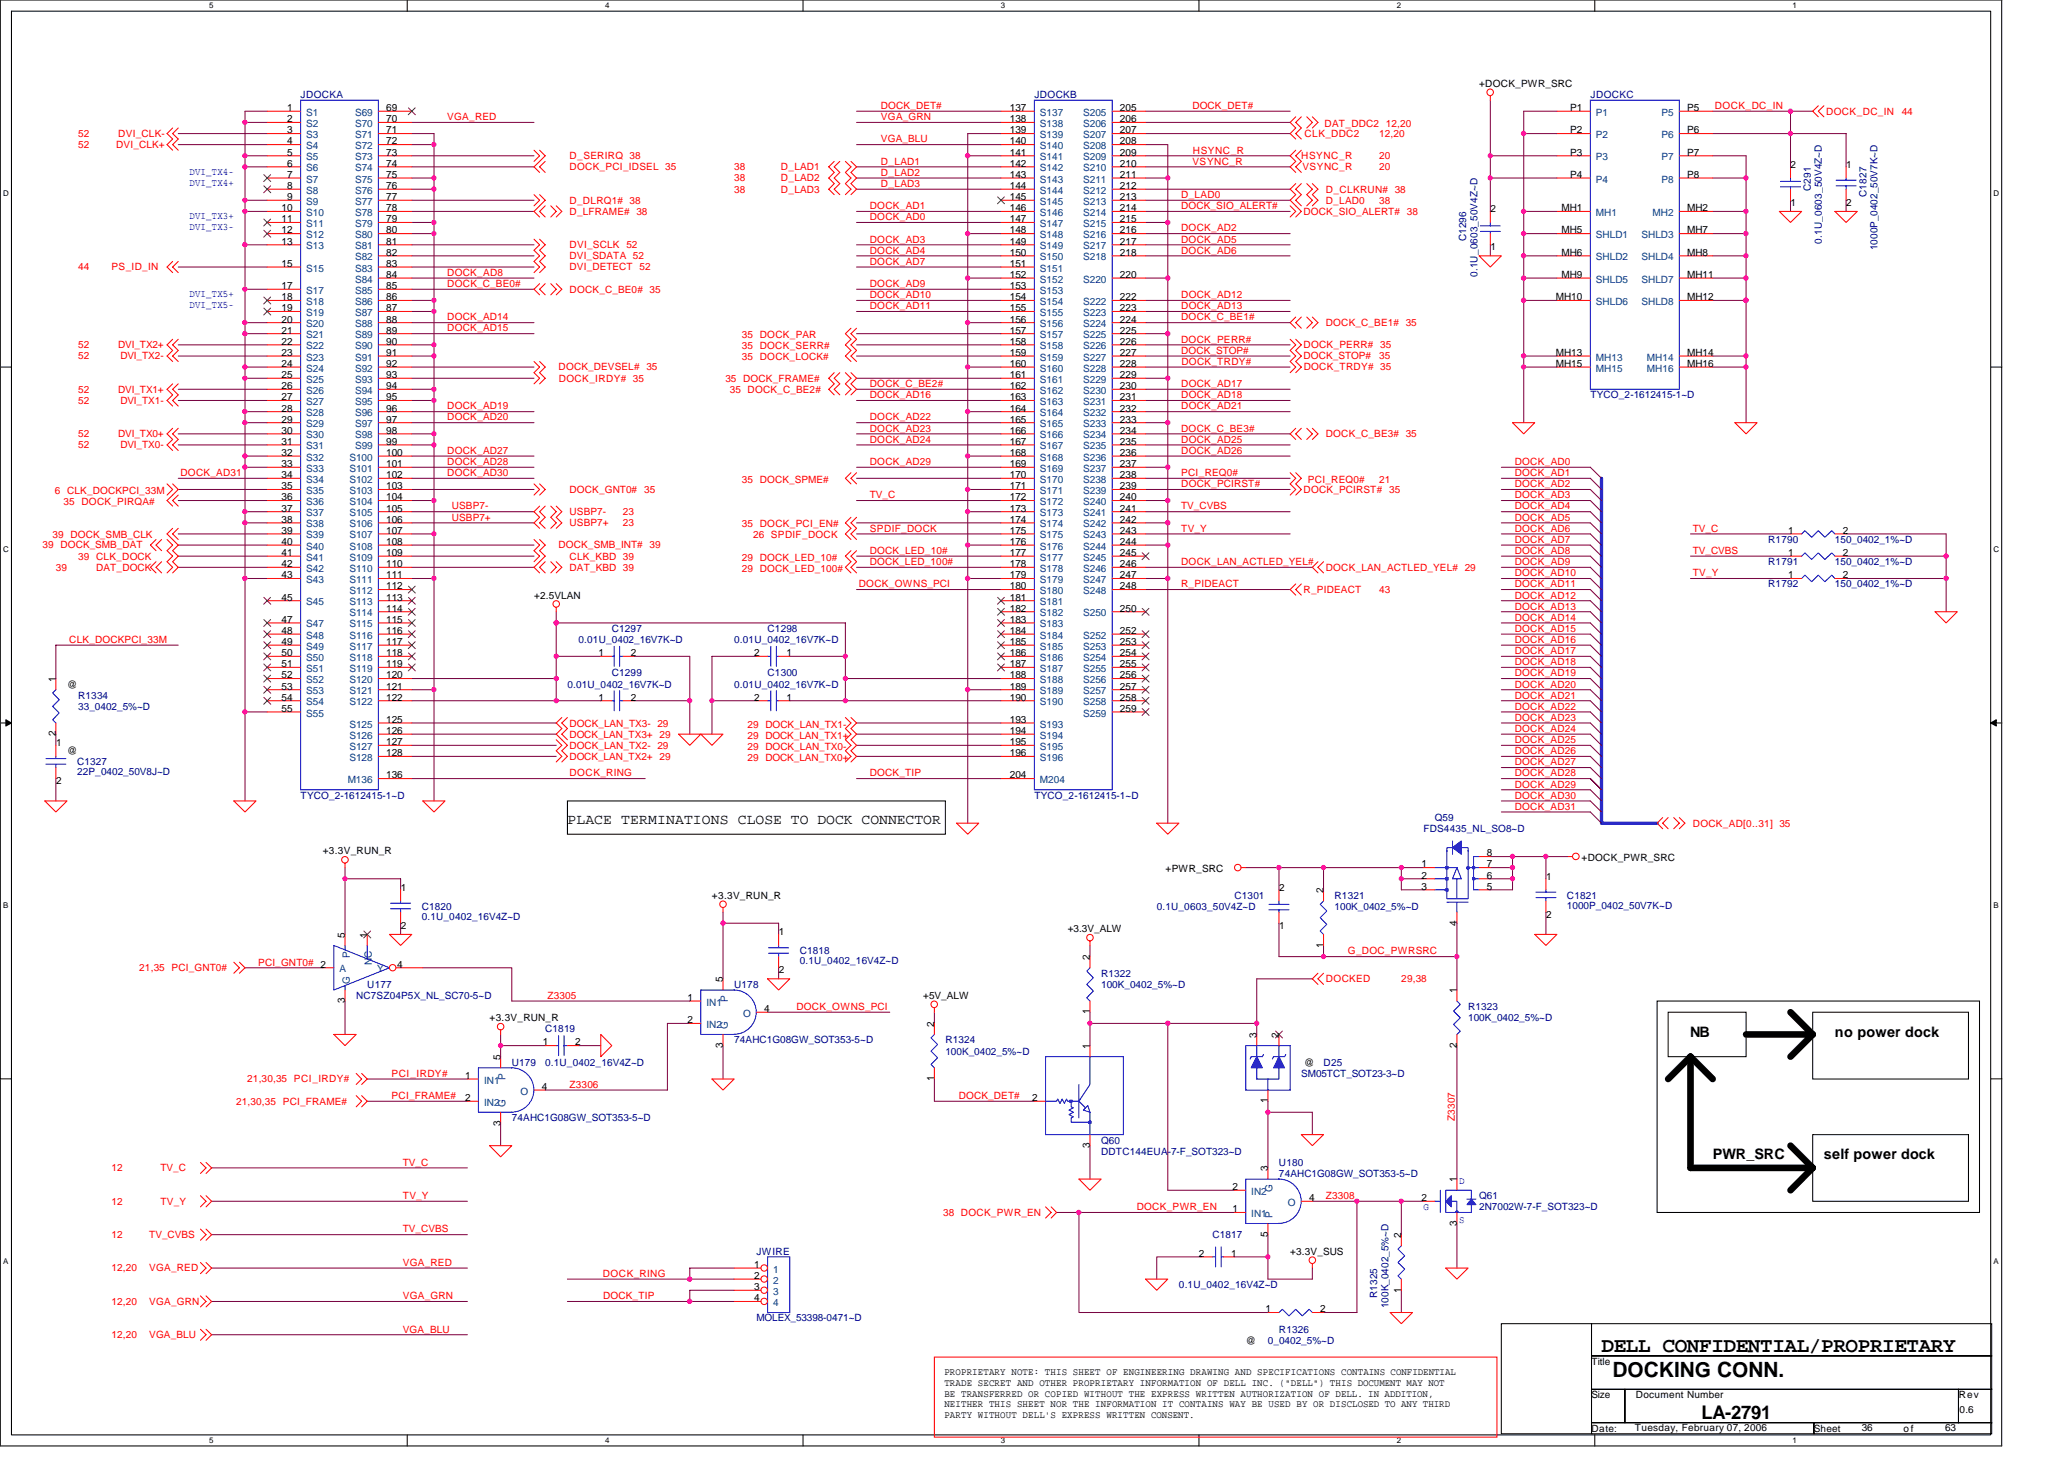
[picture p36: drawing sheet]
<svg xmlns="http://www.w3.org/2000/svg" width="297mm" height="210mm" viewBox="0 0 297 210" stroke-linecap="round" stroke-linejoin="round" font-family="sans-serif">
<defs><g id="words">
<g font-size="3">
<text x="230.5" y="194.6">DELL CONFIDENTIAL/PROPRIETARY</text>
<text x="232.1" y="198.1">DOCKING CONN.</text>
</g>
<text font-size="2.7" x="244.9" y="204.2">LA-2791</text>
<g font-size="2.1">
<text x="81.7" y="118.5">PLACE TERMINATIONS CLOSE TO DOCK CONNECTOR</text>
<text x="243.2" y="149.2">NB</text>
<text x="264.1" y="149.2">no power dock</text>
<text x="246.5" y="166.8">PWR_SRC</text>
<text x="262.5" y="166.8">self power dock</text>
</g>
<g font-size="1.4">
<text x="41.3" y="16">1</text>
<text x="41.3" y="17.6">2</text>
<text x="55.6" y="16">69</text>
<text x="55.6" y="17.6">70</text>
<text x="145.3" y="16">137</text>
<text x="145.3" y="17.6">138</text>
<text x="161.2" y="16">205</text>
<text x="161.2" y="17.6">206</text>
<text x="212.9" y="12.5">+DOCK_PWR_SRC</text>
<text x="226" y="16">P1</text>
<text x="242.8" y="16">P5</text>
<text x="41.3" y="19.2">3</text>
<text x="41.3" y="20.8">4</text>
<text x="41.3" y="22.4">5</text>
<text x="41.3" y="24">6</text>
<text x="55.6" y="19.2">71</text>
<text x="55.6" y="20.8">72</text>
<text x="55.6" y="22.4">73</text>
<text x="55.6" y="24">74</text>
<text x="145.3" y="19.2">139</text>
<text x="145.3" y="20.8">140</text>
<text x="145.3" y="22.4">141</text>
<text x="145.3" y="24">142</text>
<text x="161.2" y="19.2">207</text>
<text x="161.2" y="20.8">208</text>
<text x="161.2" y="22.4">209</text>
<text x="161.2" y="24">210</text>
<text x="226" y="19.2">P2</text>
<text x="226" y="22.4">P3</text>
<text x="242.8" y="19.2">P6</text>
<text x="242.8" y="22.4">P7</text>
<text x="41.3" y="25.6">7</text>
<text x="41.3" y="27.2">8</text>
<text x="41.3" y="28.8">9</text>
<text x="55.6" y="25.6">75</text>
<text x="55.6" y="27.2">76</text>
<text x="55.6" y="28.8">77</text>
<text x="145.3" y="25.6">143</text>
<text x="145.3" y="27.2">144</text>
<text x="145.3" y="28.8">145</text>
<text x="161.2" y="25.6">211</text>
<text x="161.2" y="27.2">212</text>
<text x="161.2" y="28.8">213</text>
<text x="226" y="25.6">P4</text>
<text x="242.8" y="25.6">P8</text>
<text x="257.7" y="29.6">1</text>
<text x="257.7" y="24.2">2</text>
<text x="265.7" y="24.2">1</text>
<text x="265.7" y="29.6">2</text>
<text x="40.5" y="30.4">10</text>
<text x="40.5" y="32">11</text>
<text x="40.5" y="33.6">12</text>
<text x="40.5" y="35.2">13</text>
<text x="55.6" y="30.4">78</text>
<text x="55.6" y="32">79</text>
<text x="55.6" y="33.6">80</text>
<text x="55.6" y="35.2">81</text>
<text x="145.3" y="30.4">146</text>
<text x="145.3" y="32">147</text>
<text x="145.3" y="33.6">148</text>
<text x="145.3" y="35.2">149</text>
<text x="161.2" y="30.4">214</text>
<text x="161.2" y="32">215</text>
<text x="161.2" y="33.6">216</text>
<text x="161.2" y="35.2">217</text>
<text x="214.5" y="30.6">2</text>
<text x="224.7" y="30.4">MH1</text>
<text x="224.7" y="33.6">MH5</text>
<text x="242.8" y="33.6">MH7</text>
<text x="242.8" y="30.4">MH2</text>
<text x="40.5" y="38.4">15</text>
<text x="40.5" y="41.6">17</text>
<text x="55.6" y="36.8">82</text>
<text x="55.6" y="38.4">83</text>
<text x="55.6" y="40">84</text>
<text x="55.6" y="41.6">85</text>
<text x="145.3" y="36.8">150</text>
<text x="145.3" y="38.4">151</text>
<text x="145.3" y="40">152</text>
<text x="145.3" y="41.6">153</text>
<text x="161.2" y="36.8">218</text>
<text x="161.2" y="40">220</text>
<text x="214.5" y="36">1</text>
<text x="224.7" y="40">MH9</text>
<text x="224.7" y="36.8">MH6</text>
<text x="242.8" y="36.8">MH8</text>
<text x="242.8" y="40">MH11</text>
<text x="40.5" y="43.2">18</text>
<text x="40.5" y="44.8">19</text>
<text x="40.5" y="46.4">20</text>
<text x="40.5" y="48">21</text>
<text x="55.6" y="43.2">86</text>
<text x="55.6" y="44.8">87</text>
<text x="55.6" y="46.4">88</text>
<text x="55.6" y="48">89</text>
<text x="145.3" y="43.2">154</text>
<text x="145.3" y="44.8">155</text>
<text x="145.3" y="46.4">156</text>
<text x="145.3" y="48">157</text>
<text x="161.2" y="43.2">222</text>
<text x="161.2" y="44.8">223</text>
<text x="161.2" y="46.4">224</text>
<text x="161.2" y="48">225</text>
<text x="223.9" y="43.2">MH10</text>
<text x="242.8" y="43.2">MH12</text>
<text x="40.5" y="49.6">22</text>
<text x="40.5" y="51.2">23</text>
<text x="40.5" y="52.8">24</text>
<text x="55.6" y="49.6">90</text>
<text x="55.6" y="51.2">91</text>
<text x="55.6" y="52.8">92</text>
<text x="145.3" y="49.6">158</text>
<text x="145.3" y="51.2">159</text>
<text x="145.3" y="52.8">160</text>
<text x="161.2" y="49.6">226</text>
<text x="161.2" y="51.2">227</text>
<text x="161.2" y="52.8">228</text>
<text x="223.9" y="51.2">MH13</text>
<text x="223.9" y="52.8">MH15</text>
<text x="242.8" y="51.2">MH14</text>
<text x="242.8" y="52.8">MH16</text>
<text x="40.5" y="54.4">25</text>
<text x="40.5" y="56">26</text>
<text x="40.5" y="57.6">27</text>
<text x="40.5" y="59.2">28</text>
<text x="55.6" y="54.4">93</text>
<text x="55.6" y="56">94</text>
<text x="55.6" y="57.6">95</text>
<text x="55.6" y="59.2">96</text>
<text x="145.3" y="54.4">161</text>
<text x="145.3" y="56">162</text>
<text x="145.3" y="57.6">163</text>
<text x="145.3" y="59.2">164</text>
<text x="161.2" y="54.4">229</text>
<text x="161.2" y="56">230</text>
<text x="161.2" y="57.6">231</text>
<text x="161.2" y="59.2">232</text>
<text x="40.5" y="60.8">29</text>
<text x="40.5" y="62.4">30</text>
<text x="40.5" y="64">31</text>
<text x="40.5" y="65.6">32</text>
<text x="55.6" y="60.8">97</text>
<text x="55.6" y="62.4">98</text>
<text x="55.6" y="64">99</text>
<text x="55.6" y="65.6">100</text>
<text x="145.3" y="60.8">165</text>
<text x="145.3" y="62.4">166</text>
<text x="145.3" y="64">167</text>
<text x="145.3" y="65.6">168</text>
<text x="161.2" y="60.8">233</text>
<text x="161.2" y="62.4">234</text>
<text x="161.2" y="64">235</text>
<text x="161.2" y="65.6">236</text>
<text x="40.5" y="67.2">33</text>
<text x="40.5" y="68.8">34</text>
<text x="40.5" y="70.4">35</text>
<text x="40.5" y="72">36</text>
<text x="55.6" y="67.2">101</text>
<text x="55.6" y="68.8">102</text>
<text x="55.6" y="70.4">103</text>
<text x="55.6" y="72">104</text>
<text x="145.3" y="67.2">169</text>
<text x="145.3" y="68.8">170</text>
<text x="145.3" y="70.4">171</text>
<text x="145.3" y="72">172</text>
<text x="161.2" y="67.2">237</text>
<text x="161.2" y="68.8">238</text>
<text x="161.2" y="70.4">239</text>
<text x="161.2" y="72">240</text>
<text x="40.5" y="73.6">37</text>
<text x="40.5" y="75.2">38</text>
<text x="40.5" y="76.8">39</text>
<text x="55.6" y="73.6">105</text>
<text x="55.6" y="75.2">106</text>
<text x="55.6" y="76.8">107</text>
<text x="145.3" y="73.6">173</text>
<text x="145.3" y="75.2">174</text>
<text x="145.3" y="76.8">175</text>
<text x="161.2" y="73.6">241</text>
<text x="161.2" y="75.2">242</text>
<text x="161.2" y="76.8">243</text>
<text x="257.4" y="76.8">1</text>
<text x="265.2" y="76.8">2</text>
<text x="40.5" y="78.4">40</text>
<text x="40.5" y="80">41</text>
<text x="40.5" y="81.6">42</text>
<text x="40.5" y="83.2">43</text>
<text x="55.6" y="78.4">108</text>
<text x="55.6" y="80">109</text>
<text x="55.6" y="81.6">110</text>
<text x="55.6" y="83.2">111</text>
<text x="145.3" y="78.4">176</text>
<text x="145.3" y="80">177</text>
<text x="145.3" y="81.6">178</text>
<text x="145.3" y="83.2">179</text>
<text x="161.2" y="78.4">244</text>
<text x="161.2" y="80">245</text>
<text x="161.2" y="81.6">246</text>
<text x="161.2" y="83.2">247</text>
<text x="257.4" y="83.2">1</text>
<text x="257.4" y="80">1</text>
<text x="265.2" y="83.2">2</text>
<text x="265.2" y="80">2</text>
<text x="40.5" y="86.4">45</text>
<text x="40.5" y="89.6">47</text>
<text x="55.6" y="84.8">112</text>
<text x="55.6" y="86.4">113</text>
<text x="55.6" y="88">114</text>
<text x="55.6" y="89.6">115</text>
<text x="76.9" y="86.1">+2.5VLAN</text>
<text x="145.3" y="84.8">180</text>
<text x="145.3" y="86.4">181</text>
<text x="145.3" y="88">182</text>
<text x="145.3" y="89.6">183</text>
<text x="161.2" y="84.8">248</text>
<text x="161.2" y="88">250</text>
<text x="40.5" y="91.2">48</text>
<text x="40.5" y="92.8">49</text>
<text x="40.5" y="94.4">50</text>
<text x="40.5" y="96">51</text>
<text x="55.6" y="91.2">116</text>
<text x="55.6" y="92.8">117</text>
<text x="55.6" y="94.4">118</text>
<text x="55.6" y="96">119</text>
<text x="86.1" y="94.4">1</text>
<text x="90.8" y="94.4">2</text>
<text x="108.5" y="94.4">2</text>
<text x="113.2" y="94.4">1</text>
<text x="145.3" y="91.2">184</text>
<text x="145.3" y="92.8">185</text>
<text x="145.3" y="94.4">186</text>
<text x="145.3" y="96">187</text>
<text x="161.2" y="91.2">252</text>
<text x="161.2" y="92.8">253</text>
<text x="161.2" y="94.4">254</text>
<text x="161.2" y="96">255</text>
<text x="8" y="98.1" transform="rotate(-90 8 98.1)">1</text>
<text x="9.6" y="98.9">@</text>
<text x="40.5" y="97.6">52</text>
<text x="40.5" y="99.2">53</text>
<text x="40.5" y="100.8">54</text>
<text x="55.6" y="97.6">120</text>
<text x="55.6" y="99.2">121</text>
<text x="55.6" y="100.8">122</text>
<text x="86.1" y="100.8">1</text>
<text x="90.8" y="100.8">2</text>
<text x="108.5" y="100.8">2</text>
<text x="113.2" y="100.8">1</text>
<text x="145.3" y="97.6">188</text>
<text x="145.3" y="99.2">189</text>
<text x="145.3" y="100.8">190</text>
<text x="161.2" y="97.6">256</text>
<text x="161.2" y="99.2">257</text>
<text x="161.2" y="100.8">258</text>
<text x="8" y="105.9" transform="rotate(-90 8 105.9)">2</text>
<text x="8.1" y="107.4">1</text>
<text x="40.5" y="102.4">55</text>
<text x="55.6" y="104">125</text>
<text x="55.6" y="105.6">126</text>
<text x="55.6" y="107.2">127</text>
<text x="145.3" y="104">193</text>
<text x="145.3" y="105.6">194</text>
<text x="145.3" y="107.2">195</text>
<text x="161.2" y="102.4">259</text>
<text x="8.1" y="112.8">2</text>
<text x="9.6" y="108.5">@</text>
<text x="55.6" y="108.8">128</text>
<text x="55.6" y="112">136</text>
<text x="145.3" y="108.8">196</text>
<text x="145.3" y="112">204</text>
<text x="46.5" y="122.9">+3.3V_RUN_R</text>
<text x="167.7" y="125.5">+PWR_SRC</text>
<text x="204.6" y="124.8">1</text>
<text x="214" y="124.8">7</text>
<text x="214" y="123.2">8</text>
<text x="227.6" y="123.9">+DOCK_PWR_SRC</text>
<text x="57.7" y="128.2">1</text>
<text x="102.5" y="129.3">+3.3V_RUN_R</text>
<text x="184.1" y="128.2">2</text>
<text x="190.5" y="128.5" transform="rotate(-90 190.5 128.5)">2</text>
<text x="204.6" y="126.4">2</text>
<text x="204.6" y="128">3</text>
<text x="214" y="126.4">6</text>
<text x="214" y="128">5</text>
<text x="222.5" y="126.6">1</text>
<text x="49.6" y="134.9" transform="rotate(-90 49.6 134.9)">5</text>
<text x="52.8" y="134.9" transform="rotate(-90 52.8 134.9)">1</text>
<text x="57.7" y="133.6">2</text>
<text x="112.1" y="134.6">1</text>
<text x="153.7" y="134.1">+3.3V_ALW</text>
<text x="184.1" y="133.6">1</text>
<text x="190.5" y="136.4" transform="rotate(-90 190.5 136.4)">1</text>
<text x="209.7" y="133.2" transform="rotate(-90 209.7 133.2)">4</text>
<text x="222.5" y="132">2</text>
<text x="57.2" y="139.2">4</text>
<text x="98.9" y="144">1</text>
<text x="104" y="141.3" transform="rotate(-90 104 141.3)">5</text>
<text x="112.1" y="140">2</text>
<text x="132.9" y="143.7">+5V_ALW</text>
<text x="156.8" y="138.1" transform="rotate(-90 156.8 138.1)">2</text>
<text x="209.7" y="142.9" transform="rotate(-90 209.7 142.9)">1</text>
<text x="49.6" y="144.4" transform="rotate(-90 49.6 144.4)">3</text>
<text x="70.5" y="146.9">+3.3V_RUN_R</text>
<text x="98.9" y="147.2">2</text>
<text x="110" y="145.6">4</text>
<text x="134.4" y="147.7" transform="rotate(-90 134.4 147.7)">2</text>
<text x="156.8" y="145.9" transform="rotate(-90 156.8 145.9)">1</text>
<text x="180.8" y="149.3" transform="rotate(-90 180.8 149.3)">3</text>
<text x="184" y="149.3" transform="rotate(-90 184 149.3)">2</text>
<text x="66.9" y="155.2">1</text>
<text x="72" y="152.5" transform="rotate(-90 72 152.5)">5</text>
<text x="78.1" y="150.4">1</text>
<text x="82.8" y="150.4">2</text>
<text x="104" y="150.7" transform="rotate(-90 104 150.7)">3</text>
<text x="134.4" y="155.6" transform="rotate(-90 134.4 155.6)">1</text>
<text x="156.8" y="150.9" transform="rotate(-90 156.8 150.9)">1</text>
<text x="187.7" y="153.3">@</text>
<text x="209.7" y="150.7" transform="rotate(-90 209.7 150.7)">2</text>
<text x="66.9" y="158.4">2</text>
<text x="72" y="161.9" transform="rotate(-90 72 161.9)">3</text>
<text x="78" y="156.8">4</text>
<text x="148.5" y="158.4">2</text>
<text x="182.5" y="158.7" transform="rotate(-90 182.5 158.7)">1</text>
<text x="156.8" y="165.2" transform="rotate(-90 156.8 165.2)">3</text>
<text x="177.4" y="171.2">2</text>
<text x="182.5" y="168.5" transform="rotate(-90 182.5 168.5)">3</text>
<text x="188.4" y="172.8">4</text>
<text x="204.6" y="172.8">2</text>
<text x="209.7" y="170.1" transform="rotate(-90 209.7 170.1)">1</text>
<text x="177.4" y="174.4">1</text>
<text x="182.5" y="177.9" transform="rotate(-90 182.5 177.9)">5</text>
<text x="201.7" y="178.1" transform="rotate(-90 201.7 178.1)">2</text>
<text x="209.7" y="176.4" transform="rotate(-90 209.7 176.4)">3</text>
<text x="108.5" y="182.4">1</text>
<text x="108.5" y="184">2</text>
<text x="108.5" y="185.6">3</text>
<text x="172.5" y="180.8">2</text>
<text x="177.2" y="180.8">1</text>
<text x="185.7" y="180.5">+3.3V_SUS</text>
<text x="201.7" y="185.9" transform="rotate(-90 201.7 185.9)">1</text>
<text x="108.5" y="187.2">4</text>
<text x="182.1" y="188.8">1</text>
<text x="190" y="188.8">2</text>
<text x="135.9" y="197.8">PROPRIETARY NOTE: THIS SHEET OF ENGINEERING DRAWING AND SPECIFICATIONS CONTAINS CONFIDENTIAL</text>
<text x="179.3" y="193.3">@</text>
<text x="229" y="196.4">Title</text>
<text x="135.9" y="199.4">TRADE SECRET AND OTHER PROPRIETARY INFORMATION OF DELL INC. (&quot;DELL&quot;) THIS DOCUMENT MAY NOT</text>
<text x="135.9" y="200.9">BE TRANSFERRED OR COPIED WITHOUT THE EXPRESS WRITTEN AUTHORIZATION OF DELL. IN ADDITION,</text>
<text x="135.9" y="202.5">NEITHER THIS SHEET NOR THE INFORMATION IT CONTAINS WAY BE USED BY OR DISCLOSED TO ANY THIRD</text>
<text x="229" y="201.2">Size</text>
<text x="235.4" y="201.2">Document Number</text>
<text x="281.9" y="201.2">Rev</text>
<text x="282" y="203.2">0.6</text>
<text x="135.9" y="204">PARTY WITHOUT DELL'S EXPRESS WRITTEN CONSENT.</text>
<text x="229" y="206">Date:</text>
<text x="235.3" y="205.8">Tuesday, February 07, 2006</text>
<text x="261" y="206">Sheet</text>
<text x="267.9" y="205.8">36</text>
<text x="274" y="206">of</text>
<text x="279.9" y="205.8">63</text>
</g>
<g font-size="1.4" fill="#000080">
<text x="43.3" y="14.1">JDOCKA</text>
<text x="148.9" y="14.1">JDOCKB</text>
<text x="228.9" y="14.1">JDOCKC</text>
<text x="260.6" y="27.5" transform="rotate(-90 260.6 27.5)">C291</text>
<text x="268.6" y="28.3" transform="rotate(-90 268.6 28.3)">C1827</text>
<text x="211" y="34.7" transform="rotate(-90 211 34.7)">C1296</text>
<text x="262.2" y="35.1" transform="rotate(-90 262.2 35.1)">0.1U_0603_50V4Z~D</text>
<text x="212.6" y="39.9" transform="rotate(-90 212.6 39.9)">0.1U_0603_50V4Z~D</text>
<text x="270.2" y="36" transform="rotate(-90 270.2 36)">1000P_0402_50V7K~D</text>
<text x="228.9" y="57.3">TYCO_2-1612415-1~D</text>
<text x="254.5" y="81.3">R1791</text>
<text x="254.5" y="78.1">R1790</text>
<text x="264.1" y="81.3">150_0402_1%~D</text>
<text x="264.1" y="78.1">150_0402_1%~D</text>
<text x="254.5" y="84.5">R1792</text>
<text x="264.1" y="84.5">150_0402_1%~D</text>
<text x="83.3" y="92.5">0.01U_0402_16V7K~D</text>
<text x="88" y="90.9">C1297</text>
<text x="105.7" y="92.5">0.01U_0402_16V7K~D</text>
<text x="110.5" y="90.9">C1298</text>
<text x="11.3" y="100.5">R1334</text>
<text x="81.7" y="98.9">0.01U_0402_16V7K~D</text>
<text x="88" y="97.3">C1299</text>
<text x="105.7" y="98.9">0.01U_0402_16V7K~D</text>
<text x="110.5" y="97.3">C1300</text>
<text x="11.3" y="102.1">33_0402_5%~D</text>
<text x="11.1" y="110.1">C1327</text>
<text x="11.1" y="111.5">22P_0402_50V8J~D</text>
<text x="43.3" y="114.9">TYCO_2-1612415-1~D</text>
<text x="148.9" y="114.9">TYCO_2-1612415-1~D</text>
<text x="204.9" y="119.7">FDS4435_NL_SO8~D</text>
<text x="206.5" y="118.1">Q59</text>
<text x="60.7" y="130.9">C1820</text>
<text x="166.5" y="130.9">0.1U_0603_50V4Z~D</text>
<text x="177.7" y="129.3">C1301</text>
<text x="192.1" y="129.3">R1321</text>
<text x="192.1" y="130.9">100K_0402_5%~D</text>
<text x="225.5" y="129.3">C1821</text>
<text x="225.5" y="130.7">1000P_0402_50V7K~D</text>
<text x="60.7" y="132.4">0.1U_0402_16V4Z~D</text>
<text x="115.1" y="137.3">C1818</text>
<text x="51.3" y="143.7">NC7SZ04P5X_NL_SC70-5~D</text>
<text x="52.8" y="142.1">U177</text>
<text x="105.7" y="142.1">U178</text>
<text x="115.1" y="138.7">0.1U_0402_16V4Z~D</text>
<text x="158.5" y="140.5">R1322</text>
<text x="158.5" y="142.1">100K_0402_5%~D</text>
<text x="78.5" y="148.5">C1819</text>
<text x="211.3" y="145.3">R1323</text>
<text x="211.3" y="146.9">100K_0402_5%~D</text>
<text x="73.7" y="153.3">U179</text>
<text x="78.5" y="153.3">0.1U_0402_16V4Z~D</text>
<text x="105.7" y="150.1">74AHC1G08GW_SOT353-5~D</text>
<text x="136.1" y="150.1">R1324</text>
<text x="136.1" y="151.7">100K_0402_5%~D</text>
<text x="187.3" y="154.9">SM05TCT_SOT23-3~D</text>
<text x="190.5" y="153.3">D25</text>
<text x="73.7" y="161.3">74AHC1G08GW_SOT353-5~D</text>
<text x="158.5" y="164.5">Q60</text>
<text x="158.5" y="166.1">DDTC144EUA-7-F_SOT323~D</text>
<text x="184.1" y="167.7">U180</text>
<text x="184.1" y="169.3">74AHC1G08GW_SOT353-5~D</text>
<text x="212.9" y="172.5">Q61</text>
<text x="174.5" y="178.1">C1817</text>
<text x="212.9" y="174.1">2N7002W-7-F_SOT323~D</text>
<text x="108.9" y="180.5">JWIRE</text>
<text x="169.7" y="185.3">0.1U_0402_16V4Z~D</text>
<text x="108.9" y="190.1">MOLEX_53398-0471~D</text>
<text x="184.1" y="191.7">R1326</text>
<text x="198.2" y="186.8" transform="rotate(-90 198.2 186.8)">R1325</text>
<text x="199.8" y="188.2" transform="rotate(-90 199.8 188.2)">100K_0402_5%~D</text>
<text x="182.5" y="193.3">0_0402_5%~D</text>
</g>
<g font-size="1.4" fill="#004080">
<text x="44.1" y="16.7">S1</text>
<text x="51.1" y="16.7">S69</text>
<text x="149.7" y="16.7">S137</text>
<text x="155.9" y="16.7">S205</text>
<text x="229.7" y="16.7">P1</text>
<text x="239.1" y="16.7">P5</text>
<text x="44.1" y="18.3">S2</text>
<text x="44.1" y="19.9">S3</text>
<text x="44.1" y="21.5">S4</text>
<text x="44.1" y="23.1">S5</text>
<text x="51.1" y="18.3">S70</text>
<text x="51.1" y="19.9">S71</text>
<text x="51.1" y="21.5">S72</text>
<text x="51.1" y="23.1">S73</text>
<text x="149.7" y="18.3">S138</text>
<text x="149.7" y="19.9">S139</text>
<text x="149.7" y="21.5">S140</text>
<text x="149.7" y="23.1">S141</text>
<text x="155.9" y="18.3">S206</text>
<text x="155.9" y="19.9">S207</text>
<text x="155.9" y="21.5">S208</text>
<text x="155.9" y="23.1">S209</text>
<text x="229.7" y="19.9">P2</text>
<text x="229.7" y="23.1">P3</text>
<text x="239.1" y="19.9">P6</text>
<text x="239.1" y="23.1">P7</text>
<text x="44.1" y="24.7">S6</text>
<text x="44.1" y="26.3">S7</text>
<text x="44.1" y="27.9">S8</text>
<text x="44.1" y="29.5">S9</text>
<text x="51.1" y="24.7">S74</text>
<text x="51.1" y="26.3">S75</text>
<text x="51.1" y="27.9">S76</text>
<text x="51.1" y="29.5">S77</text>
<text x="149.7" y="24.7">S142</text>
<text x="149.7" y="26.3">S143</text>
<text x="149.7" y="27.9">S144</text>
<text x="149.7" y="29.5">S145</text>
<text x="155.9" y="24.7">S210</text>
<text x="155.9" y="26.3">S211</text>
<text x="155.9" y="27.9">S212</text>
<text x="155.9" y="29.5">S213</text>
<text x="229.7" y="26.3">P4</text>
<text x="239.1" y="26.3">P8</text>
<text x="44.1" y="31.1">S10</text>
<text x="44.1" y="32.7">S11</text>
<text x="44.1" y="34.3">S12</text>
<text x="44.1" y="35.9">S13</text>
<text x="51.1" y="31.1">S78</text>
<text x="51.1" y="32.7">S79</text>
<text x="51.1" y="34.3">S80</text>
<text x="51.1" y="35.9">S81</text>
<text x="149.7" y="31.1">S146</text>
<text x="149.7" y="32.7">S147</text>
<text x="149.7" y="34.3">S148</text>
<text x="149.7" y="35.9">S149</text>
<text x="155.9" y="31.1">S214</text>
<text x="155.9" y="32.7">S215</text>
<text x="155.9" y="34.3">S216</text>
<text x="155.9" y="35.9">S217</text>
<text x="229.7" y="31.1">MH1</text>
<text x="229.7" y="34.3">SHLD1</text>
<text x="236.2" y="34.3">SHLD3</text>
<text x="237.8" y="31.1">MH2</text>
<text x="44.1" y="39.1">S15</text>
<text x="51.1" y="37.5">S82</text>
<text x="51.1" y="39.1">S83</text>
<text x="51.1" y="40.7">S84</text>
<text x="149.7" y="37.5">S150</text>
<text x="149.7" y="39.1">S151</text>
<text x="149.7" y="40.7">S152</text>
<text x="155.9" y="37.5">S218</text>
<text x="155.9" y="40.7">S220</text>
<text x="229.7" y="40.7">SHLD5</text>
<text x="229.7" y="37.5">SHLD2</text>
<text x="236.2" y="37.5">SHLD4</text>
<text x="236.2" y="40.7">SHLD7</text>
<text x="44.1" y="42.3">S17</text>
<text x="44.1" y="43.9">S18</text>
<text x="44.1" y="45.5">S19</text>
<text x="44.1" y="47.1">S20</text>
<text x="51.1" y="42.3">S85</text>
<text x="51.1" y="43.9">S86</text>
<text x="51.1" y="45.5">S87</text>
<text x="51.1" y="47.1">S88</text>
<text x="149.7" y="42.3">S153</text>
<text x="149.7" y="43.9">S154</text>
<text x="149.7" y="45.5">S155</text>
<text x="149.7" y="47.1">S156</text>
<text x="155.9" y="43.9">S222</text>
<text x="155.9" y="45.5">S223</text>
<text x="155.9" y="47.1">S224</text>
<text x="229.7" y="43.9">SHLD6</text>
<text x="236.2" y="43.9">SHLD8</text>
<text x="44.1" y="48.7">S21</text>
<text x="44.1" y="50.3">S22</text>
<text x="44.1" y="51.9">S23</text>
<text x="44.1" y="53.5">S24</text>
<text x="51.1" y="48.7">S89</text>
<text x="51.1" y="50.3">S90</text>
<text x="51.1" y="51.9">S91</text>
<text x="51.1" y="53.5">S92</text>
<text x="149.7" y="48.7">S157</text>
<text x="149.7" y="50.3">S158</text>
<text x="149.7" y="51.9">S159</text>
<text x="149.7" y="53.5">S160</text>
<text x="155.9" y="48.7">S225</text>
<text x="155.9" y="50.3">S226</text>
<text x="155.9" y="51.9">S227</text>
<text x="155.9" y="53.5">S228</text>
<text x="229.7" y="51.9">MH13</text>
<text x="229.7" y="53.5">MH15</text>
<text x="237" y="51.9">MH14</text>
<text x="237" y="53.5">MH16</text>
<text x="44.1" y="55.1">S25</text>
<text x="44.1" y="56.7">S26</text>
<text x="44.1" y="58.3">S27</text>
<text x="44.1" y="59.9">S28</text>
<text x="51.1" y="55.1">S93</text>
<text x="51.1" y="56.7">S94</text>
<text x="51.1" y="58.3">S95</text>
<text x="51.1" y="59.9">S96</text>
<text x="149.7" y="55.1">S161</text>
<text x="149.7" y="56.7">S162</text>
<text x="149.7" y="58.3">S163</text>
<text x="149.7" y="59.9">S164</text>
<text x="155.9" y="55.1">S229</text>
<text x="155.9" y="56.7">S230</text>
<text x="155.9" y="58.3">S231</text>
<text x="155.9" y="59.9">S232</text>
<text x="44.1" y="61.5">S29</text>
<text x="44.1" y="63.1">S30</text>
<text x="44.1" y="64.7">S31</text>
<text x="51.1" y="61.5">S97</text>
<text x="51.1" y="63.1">S98</text>
<text x="51.1" y="64.7">S99</text>
<text x="149.7" y="61.5">S165</text>
<text x="149.7" y="63.1">S166</text>
<text x="149.7" y="64.7">S167</text>
<text x="155.9" y="61.5">S233</text>
<text x="155.9" y="63.1">S234</text>
<text x="155.9" y="64.7">S235</text>
<text x="44.1" y="66.3">S32</text>
<text x="44.1" y="67.9">S33</text>
<text x="44.1" y="69.5">S34</text>
<text x="44.1" y="71.1">S35</text>
<text x="50.3" y="66.3">S100</text>
<text x="50.3" y="67.9">S101</text>
<text x="50.3" y="69.5">S102</text>
<text x="50.3" y="71.1">S103</text>
<text x="149.7" y="66.3">S168</text>
<text x="149.7" y="67.9">S169</text>
<text x="149.7" y="69.5">S170</text>
<text x="149.7" y="71.1">S171</text>
<text x="155.9" y="66.3">S236</text>
<text x="155.9" y="67.9">S237</text>
<text x="155.9" y="69.5">S238</text>
<text x="155.9" y="71.1">S239</text>
<text x="44.1" y="72.7">S36</text>
<text x="44.1" y="74.3">S37</text>
<text x="44.1" y="75.9">S38</text>
<text x="44.1" y="77.5">S39</text>
<text x="50.3" y="72.7">S104</text>
<text x="50.3" y="74.3">S105</text>
<text x="50.3" y="75.9">S106</text>
<text x="50.3" y="77.5">S107</text>
<text x="149.7" y="72.7">S172</text>
<text x="149.7" y="74.3">S173</text>
<text x="149.7" y="75.9">S174</text>
<text x="149.7" y="77.5">S175</text>
<text x="155.9" y="72.7">S240</text>
<text x="155.9" y="74.3">S241</text>
<text x="155.9" y="75.9">S242</text>
<text x="155.9" y="77.5">S243</text>
<text x="44.1" y="79.1">S40</text>
<text x="44.1" y="80.7">S41</text>
<text x="44.1" y="82.3">S42</text>
<text x="44.1" y="83.9">S43</text>
<text x="50.3" y="79.1">S108</text>
<text x="50.3" y="80.7">S109</text>
<text x="50.3" y="82.3">S110</text>
<text x="50.3" y="83.9">S111</text>
<text x="149.7" y="79.1">S176</text>
<text x="149.7" y="80.7">S177</text>
<text x="149.7" y="82.3">S178</text>
<text x="149.7" y="83.9">S179</text>
<text x="155.9" y="79.1">S244</text>
<text x="155.9" y="80.7">S245</text>
<text x="155.9" y="82.3">S246</text>
<text x="155.9" y="83.9">S247</text>
<text x="44.1" y="87.1">S45</text>
<text x="50.3" y="85.5">S112</text>
<text x="50.3" y="87.1">S113</text>
<text x="50.3" y="88.7">S114</text>
<text x="149.7" y="85.5">S180</text>
<text x="149.7" y="87.1">S181</text>
<text x="149.7" y="88.7">S182</text>
<text x="155.9" y="85.5">S248</text>
<text x="155.9" y="88.7">S250</text>
<text x="44.1" y="90.3">S47</text>
<text x="44.1" y="91.9">S48</text>
<text x="44.1" y="93.5">S49</text>
<text x="44.1" y="95.1">S50</text>
<text x="50.3" y="90.3">S115</text>
<text x="50.3" y="91.9">S116</text>
<text x="50.3" y="93.5">S117</text>
<text x="50.3" y="95.1">S118</text>
<text x="149.7" y="90.3">S183</text>
<text x="149.7" y="91.9">S184</text>
<text x="149.7" y="93.5">S185</text>
<text x="149.7" y="95.1">S186</text>
<text x="155.9" y="91.9">S252</text>
<text x="155.9" y="93.5">S253</text>
<text x="155.9" y="95.1">S254</text>
<text x="44.1" y="96.7">S51</text>
<text x="44.1" y="98.3">S52</text>
<text x="44.1" y="99.9">S53</text>
<text x="44.1" y="101.5">S54</text>
<text x="50.3" y="96.7">S119</text>
<text x="50.3" y="98.3">S120</text>
<text x="50.3" y="99.9">S121</text>
<text x="50.3" y="101.5">S122</text>
<text x="149.7" y="96.7">S187</text>
<text x="149.7" y="98.3">S188</text>
<text x="149.7" y="99.9">S189</text>
<text x="149.7" y="101.5">S190</text>
<text x="155.9" y="96.7">S255</text>
<text x="155.9" y="98.3">S256</text>
<text x="155.9" y="99.9">S257</text>
<text x="155.9" y="101.5">S258</text>
<text x="44.1" y="103.1">S55</text>
<text x="50.3" y="104.7">S125</text>
<text x="50.3" y="106.3">S126</text>
<text x="50.3" y="107.9">S127</text>
<text x="149.7" y="104.7">S193</text>
<text x="149.7" y="106.3">S194</text>
<text x="149.7" y="107.9">S195</text>
<text x="155.9" y="103.1">S259</text>
<text x="50" y="112.7">M136</text>
<text x="50.3" y="109.5">S128</text>
<text x="149.7" y="109.5">S196</text>
<text x="149.7" y="112.7">M204</text>
<text x="50.3" y="137.8" transform="rotate(-90 50.3 137.8)">P</text>
<text x="48.8" y="139.9">A</text>
<text x="50.3" y="141.6" transform="rotate(-90 50.3 141.6)">G</text>
<text x="53.5" y="138.9" transform="rotate(-90 53.5 138.9)">NC</text>
<text x="54.3" y="139.9">Y</text>
<text x="101.7" y="144.7">IN1</text>
<text x="101.7" y="147.9">IN2</text>
<text x="104.7" y="148" transform="rotate(-90 104.7 148)">G</text>
<text x="104.7" y="144.2" transform="rotate(-90 104.7 144.2)">P</text>
<text x="106.9" y="146.3">O</text>
<text x="69.7" y="155.9">IN1</text>
<text x="72.7" y="155.4" transform="rotate(-90 72.7 155.4)">P</text>
<text x="69.7" y="159.1">IN2</text>
<text x="72.7" y="159.2" transform="rotate(-90 72.7 159.2)">G</text>
<text x="74.9" y="157.5">O</text>
<text x="180.1" y="171.9">IN2</text>
<text x="183.2" y="171.6" transform="rotate(-90 183.2 171.6)">G</text>
<text x="185.4" y="173.5">O</text>
<text x="180.1" y="175.1">IN1</text>
<text x="183.2" y="175.2" transform="rotate(-90 183.2 175.2)">P</text>
<text x="111.3" y="183.1">1</text>
<text x="111.3" y="184.7">2</text>
<text x="111.3" y="186.3">3</text>
<text x="111.3" y="187.9">4</text>
</g>
<g font-size="1.4" fill="#f00">
<text x="64.4" y="17.3">VGA_RED</text>
<text x="126.8" y="17.3">VGA_GRN</text>
<text x="126.8" y="15.7">DOCK_DET#</text>
<text x="171.6" y="15.7">DOCK_DET#</text>
<text x="246.8" y="15.7">DOCK_DC_IN</text>
<text x="262.8" y="16.5">DOCK_DC_IN</text>
<text x="273.7" y="16.5">44</text>
<text x="11.3" y="21.3">52</text>
<text x="11.3" y="19.7">52</text>
<text x="16.7" y="21.3">DVI_CLK+</text>
<text x="17" y="19.7">DVI_CLK-</text>
<text x="82" y="22.9">D_SERIRQ 38</text>
<text x="126.8" y="23.7">D_LAD1</text>
<text x="126.8" y="20.5">VGA_BLU</text>
<text x="171.6" y="23.7">VSYNC_R</text>
<text x="171.7" y="22.1">HSYNC_R</text>
<text x="187.3" y="22.9">HSYNC_R</text>
<text x="187.7" y="19.7">CLK_DDC2</text>
<text x="190.6" y="18.3">DAT_DDC2 12,20</text>
<text x="198.5" y="19.7">12,20</text>
<text x="198.5" y="22.9">20</text>
<text x="82" y="29.3">D_DLRQ1# 38</text>
<text x="82" y="24.5">DOCK_PCI_IDSEL 35</text>
<text x="105.7" y="24.5">38</text>
<text x="105.7" y="26.1">38</text>
<text x="105.7" y="27.7">38</text>
<text x="112.4" y="24.5">D_LAD1</text>
<text x="112.4" y="26.1">D_LAD2</text>
<text x="112.4" y="27.7">D_LAD3</text>
<text x="126.8" y="25.3">D_LAD2</text>
<text x="126.8" y="26.9">D_LAD3</text>
<text x="170" y="28.5">D_LAD0</text>
<text x="187.4" y="24.5">VSYNC_R</text>
<text x="190.8" y="29.3">D_LAD0</text>
<text x="190.8" y="27.7">D_CLKRUN# 38</text>
<text x="198.5" y="24.5">20</text>
<text x="198.5" y="29.3">38</text>
<text x="82" y="30.9">D_LFRAME# 38</text>
<text x="82" y="35.7">DVI_SCLK 52</text>
<text x="125.2" y="31.7">DOCK_AD0</text>
<text x="125.2" y="30.1">DOCK_AD1</text>
<text x="125.2" y="34.9">DOCK_AD3</text>
<text x="170" y="30.1">DOCK_SIO_ALERT#</text>
<text x="170" y="33.3">DOCK_AD2</text>
<text x="170" y="34.9">DOCK_AD5</text>
<text x="187.6" y="30.9">DOCK_SIO_ALERT# 38</text>
<text x="11.3" y="38.9">44</text>
<text x="16" y="38.9">PS_ID_IN</text>
<text x="64.4" y="39.7">DOCK_AD8</text>
<text x="64.4" y="41.3">DOCK_C_BE0#</text>
<text x="82" y="38.9">DVI_DETECT 52</text>
<text x="82" y="37.3">DVI_SDATA 52</text>
<text x="125.2" y="36.5">DOCK_AD4</text>
<text x="125.2" y="38.1">DOCK_AD7</text>
<text x="125.2" y="41.3">DOCK_AD9</text>
<text x="170" y="36.5">DOCK_AD6</text>
<text x="64.4" y="46.1">DOCK_AD14</text>
<text x="64.4" y="47.7">DOCK_AD15</text>
<text x="82" y="42.1">DOCK_C_BE0# 35</text>
<text x="125.2" y="44.5">DOCK_AD11</text>
<text x="125.2" y="42.9">DOCK_AD10</text>
<text x="170" y="46.1">DOCK_C_BE1#</text>
<text x="170" y="44.5">DOCK_AD13</text>
<text x="170" y="42.9">DOCK_AD12</text>
<text x="190.8" y="46.9">DOCK_C_BE1# 35</text>
<text x="11.3" y="50.1">52</text>
<text x="11.3" y="51.7">52</text>
<text x="17" y="50.1">DVI_TX2+</text>
<text x="17.3" y="51.7">DVI_TX2-</text>
<text x="80.4" y="53.3">DOCK_DEVSEL# 35</text>
<text x="106.8" y="51.9">35 DOCK_LOCK#</text>
<text x="106.8" y="48.7">35 DOCK_PAR</text>
<text x="106.8" y="50.3">35 DOCK_SERR#</text>
<text x="170" y="50.9">DOCK_STOP#</text>
<text x="170" y="49.3">DOCK_PERR#</text>
<text x="170" y="52.5">DOCK_TRDY#</text>
<text x="187.6" y="50.1">DOCK_PERR# 35</text>
<text x="187.6" y="51.7">DOCK_STOP#</text>
<text x="187.6" y="53.3">DOCK_TRDY# 35</text>
<text x="198.5" y="51.7">35</text>
<text x="11.3" y="56.5">52</text>
<text x="11.3" y="58.1">52</text>
<text x="17" y="56.5">DVI_TX1+</text>
<text x="17.3" y="58.1">DVI_TX1-</text>
<text x="64.4" y="58.9">DOCK_AD19</text>
<text x="80.4" y="54.9">DOCK_IRDY# 35</text>
<text x="104.4" y="54.9">35 DOCK_FRAME#</text>
<text x="105" y="56.5">35 DOCK_C_BE2#</text>
<text x="125.2" y="55.7">DOCK_C_BE2#</text>
<text x="125.2" y="57.3">DOCK_AD16</text>
<text x="170" y="55.7">DOCK_AD17</text>
<text x="170" y="57.3">DOCK_AD18</text>
<text x="170" y="58.9">DOCK_AD21</text>
<text x="11.3" y="62.9">52</text>
<text x="11.3" y="64.5">52</text>
<text x="17" y="62.9">DVI_TX0+</text>
<text x="17.3" y="64.5">DVI_TX0-</text>
<text x="64.4" y="60.5">DOCK_AD20</text>
<text x="64.4" y="65.3">DOCK_AD27</text>
<text x="125.2" y="60.5">DOCK_AD22</text>
<text x="125.2" y="62.1">DOCK_AD23</text>
<text x="125.2" y="63.7">DOCK_AD24</text>
<text x="170" y="62.1">DOCK_C_BE3#</text>
<text x="170" y="63.7">DOCK_AD25</text>
<text x="170" y="65.3">DOCK_AD26</text>
<text x="190.8" y="62.9">DOCK_C_BE3# 35</text>
<text x="7.9" y="71.1">6 CLK_DOCKPCI_33M</text>
<text x="26" y="68.5">DOCK_AD31</text>
<text x="64.4" y="68.5">DOCK_AD30</text>
<text x="64.4" y="66.9">DOCK_AD28</text>
<text x="82" y="70.9">DOCK_GNT0#</text>
<text x="92.7" y="70.9">35</text>
<text x="106.8" y="69.5">35 DOCK_SPME#</text>
<text x="125.2" y="71.7">TV_C</text>
<text x="125.2" y="66.9">DOCK_AD29</text>
<text x="170" y="70.1">DOCK_PCIRST#</text>
<text x="170" y="68.5">PCI_REQ0#</text>
<text x="187.6" y="70.9">DOCK_PCIRST# 35</text>
<text x="188.2" y="69.5">PCI_REQ0#</text>
<text x="198.5" y="69.5">21</text>
<text x="218" y="66.9">DOCK_AD0</text>
<text x="218" y="71.7">DOCK_AD3</text>
<text x="218" y="70.1">DOCK_AD2</text>
<text x="218" y="68.5">DOCK_AD1</text>
<text x="7.6" y="77.5">39 DOCK_SMB_CLK</text>
<text x="9.2" y="72.7">35 DOCK_PIRQA#</text>
<text x="65" y="73.3">USBP7-</text>
<text x="65" y="74.9">USBP7+</text>
<text x="82" y="74.1">USBP7-</text>
<text x="82" y="75.7">USBP7+</text>
<text x="89.7" y="74.1">23</text>
<text x="89.7" y="75.7">23</text>
<text x="106.8" y="75.9">35 DOCK_PCI_EN#</text>
<text x="108.4" y="77.5">26 SPDIF_DOCK</text>
<text x="125.2" y="76.5">SPDIF_DOCK</text>
<text x="170" y="73.3">TV_CVBS</text>
<text x="170" y="76.5">TV_Y</text>
<text x="218" y="73.3">DOCK_AD4</text>
<text x="218" y="74.9">DOCK_AD5</text>
<text x="218" y="76.5">DOCK_AD6</text>
<text x="243.6" y="76.5">TV_C</text>
<text x="6.1" y="78.9">39 DOCK_SMB_DAT</text>
<text x="8" y="82.1">39</text>
<text x="11.3" y="80.5">39 CLK_DOCK</text>
<text x="13.8" y="82.1">DAT_DOCK</text>
<text x="80.4" y="78.9">DOCK_SMB_INT# 39</text>
<text x="82" y="82.1">DAT_KBD 39</text>
<text x="82" y="80.5">CLK_KBD 39</text>
<text x="106.8" y="82.3">29 DOCK_LED_100#</text>
<text x="106.8" y="80.7">29 DOCK_LED_10#</text>
<text x="125.2" y="81.3">DOCK_LED_100#</text>
<text x="125.2" y="79.7">DOCK_LED_10#</text>
<text x="170" y="81.3">DOCK_LAN_ACTLED_YEL#</text>
<text x="190.8" y="82.1">DOCK_LAN_ACTLED_YEL# 29</text>
<text x="218" y="78.1">DOCK_AD7</text>
<text x="218" y="81.3">DOCK_AD9</text>
<text x="218" y="79.7">DOCK_AD8</text>
<text x="218" y="82.9">DOCK_AD10</text>
<text x="243.6" y="79.7">TV_CVBS</text>
<text x="243.6" y="82.9">TV_Y</text>
<text x="123.6" y="84.5">DOCK_OWNS_PCI</text>
<text x="170" y="84.5">R_PIDEACT</text>
<text x="187.6" y="85.3">R_PIDEACT</text>
<text x="198.5" y="85.3">43</text>
<text x="218" y="87.7">DOCK_AD13</text>
<text x="218" y="84.5">DOCK_AD11</text>
<text x="218" y="89.3">DOCK_AD14</text>
<text x="218" y="86.1">DOCK_AD12</text>
<text x="10" y="92.5">CLK_DOCKPCI_33M</text>
<text x="218" y="95.7">DOCK_AD18</text>
<text x="218" y="94.1">DOCK_AD17</text>
<text x="218" y="92.5">DOCK_AD16</text>
<text x="218" y="90.9">DOCK_AD15</text>
<text x="218" y="98.9">DOCK_AD20</text>
<text x="218" y="100.5">DOCK_AD21</text>
<text x="218" y="97.3">DOCK_AD19</text>
<text x="82" y="106.1">DOCK_LAN_TX3+ 29</text>
<text x="82" y="104.5">DOCK_LAN_TX3- 29</text>
<text x="82" y="107.7">DOCK_LAN_TX2- 29</text>
<text x="107.6" y="107.9">29 DOCK_LAN_TX0-</text>
<text x="107.6" y="104.7">29 DOCK_LAN_TX1-</text>
<text x="107.6" y="106.3">29 DOCK_LAN_TX1+</text>
<text x="218" y="103.7">DOCK_AD23</text>
<text x="218" y="106.9">DOCK_AD25</text>
<text x="218" y="105.3">DOCK_AD24</text>
<text x="218" y="102.1">DOCK_AD22</text>
<text x="82" y="111.7">DOCK_RING</text>
<text x="82" y="109.3">DOCK_LAN_TX2+ 29</text>
<text x="107.6" y="109.5">29 DOCK_LAN_TX0+</text>
<text x="125.2" y="111.7">DOCK_TIP</text>
<text x="218" y="111.7">DOCK_AD28</text>
<text x="218" y="108.5">DOCK_AD26</text>
<text x="218" y="113.3">DOCK_AD29</text>
<text x="218" y="110.1">DOCK_AD27</text>
<text x="218" y="116.5">DOCK_AD31</text>
<text x="218" y="114.9">DOCK_AD30</text>
<text x="243.6" y="118.9">DOCK_AD[0..31] 35</text>
<text x="194" y="137.3">G_DOC_PWRSRC</text>
<text x="20" y="139.7">21,35 PCI_GNT0#</text>
<text x="37.2" y="138.9">PCI_GNT0# 2</text>
<text x="78.8" y="143.7">Z3305</text>
<text x="190.8" y="141.3">DOCKED</text>
<text x="201.7" y="141.3">29,38</text>
<text x="114.6" y="145.3">DOCK_OWNS_PCI</text>
<text x="35.6" y="155.7">21,30,35 PCI_IRDY#</text>
<text x="56.4" y="154.9">PCI_IRDY#</text>
<text x="34" y="158.9">21,30,35 PCI_FRAME#</text>
<text x="56.4" y="158.1">PCI_FRAME#</text>
<text x="82" y="156.5">Z3306</text>
<text x="138" y="158.1">DOCK_DET#</text>
<text x="209.4" y="161.3" transform="rotate(-90 209.4 161.3)">Z3307</text>
<text x="58" y="167.7">TV_C</text>
<text x="16" y="173.3">12</text>
<text x="16" y="168.5">12</text>
<text x="23.1" y="173.3">TV_Y</text>
<text x="23.1" y="168.5">TV_C</text>
<text x="58" y="172.5">TV_Y</text>
<text x="190.8" y="172.5">Z3308</text>
<text x="16" y="178.1">12</text>
<text x="21.5" y="178.1">TV_CVBS</text>
<text x="58" y="177.3">TV_CVBS</text>
<text x="135.7" y="174.9">38 DOCK_PWR_EN</text>
<text x="163.6" y="174.1">DOCK_PWR_EN</text>
<text x="16" y="182.9">12,20</text>
<text x="21.5" y="182.9">VGA_RED</text>
<text x="58" y="182.1">VGA_RED</text>
<text x="86.8" y="183.7">DOCK_RING</text>
<text x="16" y="187.7">12,20</text>
<text x="21.5" y="187.7">VGA_GRN</text>
<text x="58" y="191.7">VGA_BLU</text>
<text x="58" y="186.9">VGA_GRN</text>
<text x="86.8" y="186.9">DOCK_TIP</text>
<text x="16" y="192.5">12,20</text>
<text x="21.5" y="192.5">VGA_BLU</text>
</g>
<g font-size="1.4" fill="#00f">
<text x="27.3" y="25.1">DVI_TX4-</text>
<text x="27.3" y="26.8">DVI_TX4+</text>
<text x="27.3" y="31.6">DVI_TX3+</text>
<text x="27.3" y="33.1">DVI_TX3-</text>
<text x="27.3" y="42.8">DVI_TX5+</text>
<text x="27.3" y="44.4">DVI_TX5-</text>
<text x="210" y="170.3">D</text>
<text x="204.9" y="174.1">G</text>
<text x="210" y="175.9">S</text>
</g>
<g font-size="1.1">
<text x="30.1" y="1.2">5</text>
<text x="87.1" y="1.2">4</text>
<text x="144" y="1.2">3</text>
<text x="201" y="1.2">2</text>
<text x="258" y="1.2">1</text>
<text x=".4" y="28.2">D</text>
<text x="286.9" y="28.2">D</text>
<text x=".4" y="79.4">C</text>
<text x="286.9" y="79.4">C</text>
<text x=".4" y="130.6">B</text>
<text x="286.9" y="130.6">B</text>
<text x=".4" y="181.8">A</text>
<text x="286.9" y="181.8">A</text>
<text x="30.1" y="207.6">5</text>
<text x="87.1" y="207.6">4</text>
<text x="144" y="207.6">3</text>
<text x="201" y="207.6">2</text>
<text x="258" y="207.6">1</text>
</g>
</g></defs>
<path d="M0 0h288.1v208h-288.1zM1.6 1.6h284.9v204.8h-284.9z" fill="none" stroke="#000" stroke-width=".15"/>
<g fill="#fff">
<path d="M30.1 .2h.6v1.2h-.6z"/>
<path d="M30.1 206.6h.6v1.3h-.6z"/>
</g>
<path d="M58.6 0v1.6M58.6 206.4v1.6" fill="none" stroke="#000" stroke-width=".15"/>
<g fill="#fff">
<path d="M87.1 .2h.6v1.2h-.6z"/>
<path d="M87.1 206.6h.6v1.3h-.6z"/>
</g>
<path d="M115.6 0v1.6M115.6 206.4v1.6" fill="none" stroke="#000" stroke-width=".15"/>
<g fill="#fff">
<path d="M144 .2h.6v1.2h-.6z"/>
<path d="M144 206.6h.6v1.3h-.6z"/>
</g>
<path d="M172.5 0v1.6M172.5 206.4v1.6" fill="none" stroke="#000" stroke-width=".15"/>
<g fill="#fff">
<path d="M201 .2h.6v1.2h-.6z"/>
<path d="M201 206.6h.6v1.3h-.6z"/>
</g>
<path d="M229.5 0v1.6M229.5 206.4v1.6" fill="none" stroke="#000" stroke-width=".15"/>
<g fill="#fff">
<path d="M258 .2h.6v1.2h-.6z"/>
<path d="M258 206.6h.6v1.3h-.6z"/>
<path d="M.4 27.2h.8v1.3h-.8z"/>
<path d="M286.9 27.2h.8v1.3h-.8z"/>
<path d="M.4 78.4h.8v1.3h-.8z"/>
<path d="M286.9 78.4h.8v1.3h-.8z"/>
</g>
<path d="M0 52.8h1.6M286.5 52.8h1.6" fill="none" stroke="#000" stroke-width=".15"/>
<g fill="#fff">
<path d="M.4 129.6h.8v1.3h-.8z"/>
<path d="M286.9 129.6h.7v1.3h-.7z"/>
</g>
<path d="M0 104h1.6M286.5 104h1.6" fill="none" stroke="#000" stroke-width=".15"/>
<path d="M.8 103.5l.8 .5-.8 .5zM286.5 104l.8-.5v1z" fill="#000" stroke="#000" stroke-width=".14"/>
<g fill="#fff">
<path d="M.4 180.8h.8v1.3h-.8z"/>
<path d="M286.9 180.8h.7v1.3h-.7z"/>
</g>
<g fill="none" stroke="#000" stroke-width=".15">
<path d="M81.7 115.2h54.4v4.8h-54.4zM0 155.2h1.6M238.5 144h46.4v30.4h-46.4zM240.1 145.6h11.2v6.4h-11.2zM260.9 145.6h22.4v9.6h-22.4zM286.5 155.2h1.6M260.9 163.2h22.4v9.6h-22.4zM216.1 190.4h12.9v15.9h-12.9zM229 190.4h57.6v4.7h-57.6zM229 195.1h57.6v4.8h-57.6zM229 199.9h4.8v4.8h-4.8zM233.8 199.9h48.1v4.8h-48.1z"/>
<path d="M281.9 199.9h4.7v4.8h-4.7zM229 204.7h32v1.6h-32zM261 204.7h25.6v1.6h-25.6z"/>
</g>
<g fill="none" stroke="#800040" stroke-width=".15">
<path d="M25.7 19.2h12.8M35.3 17.6h3.2M38.5 16h-3.2v99.2M59.3 19.2h3.2v96M59.3 17.6h17.6M123.3 17.6h20.8M123.3 16h20.8M144.1 19.2h-4.8v99.2M164.9 19.2h20.8M164.9 17.6h20.8M164.9 16h20.8M214.5 14.4v16"/>
<path d="M219.3 19.2h4.8M224.1 16h-4.8v44.8M246.5 19.2h19.2v4.8M246.5 16h14.4M257.7 16v8M25.7 38.4h12.8M25.7 20.8h12.8M35.3 30.4h3.2M35.3 35.2h3.2M35.3 24h3.2M35.3 22.4h3.2M35.3 28.8h3.2"/>
<path d="M59.3 38.4h17.6M59.3 30.4h17.6M59.3 35.2h17.6M59.3 32h3.2M59.3 24h17.6M59.3 22.4h17.6M59.3 36.8h17.6M59.3 25.6h3.2M59.3 20.8h3.2M59.3 33.6h3.2M59.3 28.8h17.6M59.3 27.2h3.2"/>
<path d="M123.3 38.4h20.8M123.3 30.4h20.8M123.3 35.2h20.8M123.3 32h20.8M123.3 24h20.8M123.3 36.8h20.8M123.3 25.6h20.8M123.3 20.8h20.8M123.3 27.2h20.8M139.3 22.4h4.8M139.3 33.6h4.8M164.9 30.4h20.8"/>
<path d="M164.9 35.2h20.8M164.9 32h3.2M164.9 24h20.8M164.9 22.4h20.8M164.9 36.8h20.8M164.9 25.6h3.2M164.9 20.8h3.2v97.6M164.9 33.6h20.8M164.9 28.8h20.8M164.9 27.2h20.8M214.5 22.4h9.6M214.5 35.2v1.6"/>
<path d="M214.5 25.6h9.6M219.3 30.4h4.8M219.3 36.8h4.8M219.3 33.6h4.8M246.5 30.4h4.8M246.5 22.4h4.8v38.4M246.5 36.8h4.8M246.5 25.6h4.8M246.5 33.6h4.8M257.7 28.8v1.6M265.7 28.8v1.6M25.7 56h12.8"/>
<path d="M25.7 51.2h12.8M25.7 57.6h12.8M25.7 49.6h12.8M35.3 52.8h3.2M35.3 54.4h3.2M35.3 59.2h3.2M35.3 41.6h3.2M35.3 46.4h3.2M35.3 48h3.2M59.3 52.8h17.6M59.3 56h3.2M59.3 54.4h17.6"/>
<path d="M59.3 40h17.6M59.3 51.2h3.2M59.3 44.8h3.2M59.3 57.6h3.2M59.3 49.6h3.2M59.3 43.2h3.2M59.3 59.2h17.6M59.3 41.6h17.6M59.3 46.4h17.6M59.3 48h17.6M123.3 56h20.8M123.3 54.4h20.8"/>
<path d="M123.3 51.2h20.8M123.3 44.8h20.8M123.3 57.6h20.8M123.3 49.6h20.8M123.3 43.2h20.8M123.3 41.6h20.8M123.3 48h20.8M139.3 52.8h4.8M139.3 40h4.8M139.3 59.2h4.8M139.3 46.4h4.8M164.9 52.8h20.8"/>
<path d="M164.9 56h20.8M164.9 54.4h3.2M164.9 40h3.2M164.9 51.2h20.8M164.9 44.8h20.8M164.9 57.6h20.8M164.9 49.6h20.8M164.9 43.2h20.8M164.9 59.2h20.8M164.9 46.4h20.8M164.9 48h3.2M219.3 52.8h4.8"/>
<path d="M219.3 40h4.8M219.3 51.2h4.8M219.3 43.2h4.8M246.5 52.8h4.8M246.5 40h4.8M246.5 51.2h4.8M246.5 43.2h4.8M25.7 72h12.8M25.7 68.8h12.8M25.7 76.8h12.8M25.7 78.4h12.8M25.7 62.4h12.8"/>
<path d="M25.7 70.4h12.8M25.7 64h12.8M35.3 60.8h3.2M35.3 73.6h3.2M35.3 67.2h3.2M35.3 75.2h3.2M35.3 65.6h3.2M59.3 72h3.2M59.3 60.8h17.6M59.3 68.8h17.6M59.3 76.8h3.2M59.3 73.6h17.6"/>
<path d="M59.3 67.2h17.6M59.3 75.2h17.6M59.3 78.4h17.6M59.3 62.4h3.2M59.3 70.4h17.6M59.3 65.6h17.6M59.3 64h3.2M123.3 72h20.8M123.3 60.8h20.8M123.3 68.8h20.8M123.3 76.8h20.8M123.3 67.2h20.8"/>
<path d="M123.3 75.2h20.8M123.3 62.4h20.8M123.3 64h20.8M139.3 73.6h4.8M139.3 78.4h4.8M139.3 70.4h4.8M139.3 65.6h4.8M164.9 72h3.2M164.9 60.8h3.2M164.9 68.8h20.8M164.9 76.8h20.8M164.9 73.6h20.8"/>
<path d="M164.9 67.2h3.2M164.9 75.2h3.2M164.9 78.4h3.2M164.9 62.4h20.8M164.9 70.4h20.8M164.9 65.6h20.8M164.9 64h20.8M216.1 72h12.8l1.6 1.6M216.1 68.8h12.8l1.6 1.6M216.1 76.8h12.8l1.6 1.6M216.1 73.6h12.8l1.6 1.6M216.1 67.2h12.8l1.6 1.6"/>
<path d="M216.1 75.2h12.8l1.6 1.6M216.1 78.4h12.8l1.6 1.6M216.1 70.4h12.8l1.6 1.6M243.3 76.8h14.4M265.7 76.8h14.4v11.2M25.7 80h12.8M25.7 81.6h12.8M25.7 92.8h-17.7v4.8M35.3 83.2h3.2M59.3 97.6h20.7M59.3 80h17.6M59.3 81.6h17.6"/>
<path d="M59.3 83.2h3.2M59.3 99.2h3.2M80 89.6h41.7v11.2M80 94.4h6.5M80 88v12.8M91.3 94.4h8v11.2M108.9 94.4h-6.4v11.2M113.7 94.4h8M121.7 97.6h22.4M123.3 80h20.8M123.3 81.6h20.8M123.3 84.8h20.8"/>
<path d="M139.3 83.2h4.8M139.3 99.2h4.8M164.9 81.6h24M164.9 84.8h20.8M164.9 83.2h3.2M216.1 88h12.8l1.6 1.6M216.1 97.6h12.8l1.6 1.6M216.1 80h12.8l1.6 1.6M216.1 81.6h12.8l1.6 1.6M216.1 84.8h12.8l1.6 1.6M216.1 89.6h12.8l1.6 1.6M216.1 96h12.8l1.6 1.6"/>
<path d="M216.1 86.4h12.8l1.6 1.6M216.1 83.2h12.8l1.6 1.6M216.1 94.4h12.8l1.6 1.6M216.1 99.2h12.8l1.6 1.6M216.1 92.8h12.8l1.6 1.6M216.1 91.2h12.8l1.6 1.6M243.3 80h14.4M243.3 83.2h14.4M265.7 80h14.4M265.7 83.2h14.4M8 105.6v1.6M8 112v3.2"/>
<path d="M35.3 102.4h3.2M59.3 104h20.7M59.3 112h33.6M59.3 100.8h27.2M59.3 108.8h20.7M59.3 107.2h20.7M59.3 105.6h20.7M91.3 100.8h8M102.5 100.8h6.4M113.7 100.8h30.4M123.3 104h20.8M123.3 112h20.8"/>
<path d="M123.3 108.8h20.8M123.3 107.2h20.8M123.3 105.6h20.8M216.1 104h12.8l1.6 1.6M216.1 112h12.8l1.6 1.6M216.1 116.8h12.8l1.6 1.6M216.1 100.8h12.8l1.6 1.6M216.1 108.8h12.8l1.6 1.6M216.1 102.4h12.8l1.6 1.6M216.1 107.2h12.8l1.6 1.6M216.1 115.2h12.8l1.6 1.6M216.1 113.6h12.8l1.6 1.6"/>
<path d="M216.1 105.6h12.8l1.6 1.6M216.1 110.4h12.8l1.6 1.6M35.3 139.2h11.2M49.7 126.4h8v1.6M49.7 124.8v9.6M57.7 132.8v1.6M60.9 139.2h12.8v4.8h25.6M104.1 131.2v9.6M104.1 132.8h8v1.6M112.1 139.2v1.6M156.9 136v1.6M179.3 124.8h25.6"/>
<path d="M184.1 124.8v3.2M184.1 132.8v4.8h25.6M190.5 124.8v3.2M190.5 136v1.6M201.7 126.4h3.2M201.7 124.8v3.2h3.2M209.7 132.8v9.6M214.5 126.4h3.2M214.5 124.8h3.2M214.5 123.2h3.2M217.7 123.2h4.8v3.2M217.7 123.2v4.8h-3.2"/>
<path d="M222.5 123.2h3.2M222.5 131.2v3.2M49.7 144v4.8M52.8 155.2h14.5M52.8 158.4h14.5M72 148.8v1.6h6.5M72 150.4v1.6M83.3 150.4h3.2M99.3 147.2h-3.2v9.6h-17.6M104.1 150.4v4.8M110.5 145.6h17.6M134.5 155.2v3.2h14.4"/>
<path d="M134.5 145.6v1.6M156.9 145.6v4.8M156.9 147.2h24M168.1 147.2v24h9.6M182.5 158.4v9.6M188.9 140.8h-8v8M209.7 150.4v19.2M30.5 172.8h36.8M30.5 177.6h36.8M30.5 168h36.8M72 161.6v3.2M152.1 174.4h3.2v14.4h27.2"/>
<path d="M155.3 174.4h22.4M156.9 164.8v4.8M182.5 177.6v6.4h6.4v-1.6M182.5 160h6.4v3.2M188.9 172.8h16M195.3 172.8v16h-4.8M201.7 172.8v4.8M209.7 176v6.4M30.5 182.4h36.8M30.5 192h36.8M30.5 187.2h36.8M81.7 184h24"/>
<path d="M81.7 187.2h24M105.7 182.4h-6.4v1.6M105.7 185.6h-6.4v1.6M172.9 180.8h-6.4v3.2M177.7 180.8h4.8M201.7 185.6v3.2"/>
</g>
<path d="M230.5 68.8v49.6h8" fill="none" stroke="#00f" stroke-width=".47"/>
<g fill="none" stroke="#f00" stroke-width=".15">
<path d="M24.8 18.4l-.8 .8 .8 .8-.8 .8 .8 .8M25.7 18.4l-.9 .8 .9 .8-.9 .8 .9 .8M144.1 16h4.8M144.1 17.6h4.8M144.1 19.2h4.8M160.1 16h4.8M160.1 17.6h4.8M160.1 19.2h4.8M186.5 16.8l-.8 .8 .8 .8-.8 .8 .8 .8M187.3 16.8l-.8 .8 .8 .8-.8 .8 .8 .8M188.1 16.8l.8 .8-.8 .8M188.9 16.8l.8 .8-.8 .8"/>
<path d="M214.5 13.8v.6M261.7 15.2l-.8 .8 .8 .8M262.5 15.2l-.8 .8 .8 .8M24.8 37.6l-.8 .8 .8 .8M25.7 37.6l-.9 .8 .9 .8M76.9 34.4l.8 .8-.8 .8 .8 .8-.8 .8 .8 .8-.8 .8M76.9 28l.8 .8-.8 .8M76.9 21.6l.8 .8-.8 .8M77.7 28l.8 .8-1.6 1.6 .8 .8M77.7 34.4l.8 .8-.8 .8 .8 .8-.8 .8 .8 .8-.8 .8M77.7 21.6l.8 .8-1.6 1.6 .8 .8M78.5 29.6l-.8 .8 .8 .8"/>
<path d="M78.5 23.2l-.8 .8 .8 .8M79.3 29.6l.7 .8-.7 .8M80 29.6l.9 .8-.9 .8M120.1 23.2l-.8 .8 .8 .8-.8 .8 .8 .8-.8 .8 .8 .8M120.9 23.2l-.8 .8 .8 .8-.8 .8 .8 .8-.8 .8 .8 .8M121.7 23.2l.8 .8-.8 .8 .8 .8-.8 .8 .8 .8-.8 .8M122.5 23.2l.8 .8-.8 .8 .8 .8-.8 .8 .8 .8-.8 .8M144.1 20.8h4.8M144.1 22.4h4.8M144.1 24h4.8M144.1 25.6h4.8M144.1 27.2h4.8"/>
<path d="M144.1 28.8h4.8M144.1 30.4h4.8M144.1 32h4.8M144.1 33.6h4.8M144.1 35.2h4.8M144.1 36.8h4.8M144.1 38.4h4.8M160.1 20.8h4.8M160.1 22.4h4.8M160.1 24h4.8M160.1 25.6h4.8M160.1 27.2h4.8"/>
<path d="M160.1 28.8h4.8M160.1 30.4h4.8M160.1 32h4.8M160.1 33.6h4.8M160.1 35.2h4.8M160.1 36.8h4.8M185.7 29.6l.8 .8-.8 .8M186.5 26.4l-.8 .8 .8 .8-.8 .8 1.6 1.6-.8 .8M186.5 21.6l-.8 .8 .8 .8-.8 .8 .8 .8M187.3 26.4l-.8 .8 .8 .8-.8 .8 .8 .8M187.3 21.6l-.8 .8 .8 .8-.8 .8 .8 .8M188.1 26.4l.8 .8-.8 .8 .8 .8-.8 .8"/>
<path d="M188.9 26.4l.8 .8-.8 .8 .8 .8-.8 .8M212.9 36.8h3.2l-1.6 1.6zM256.1 30.4h3.2l-1.6 1.6zM264.1 30.4h3.2l-1.6 1.6zM24.8 55.2l-.8 .8 .8 .8-.8 .8 .8 .8M24.8 48.8l-.8 .8 .8 .8-.8 .8 .8 .8M25.7 55.2l-.9 .8 .9 .8-.9 .8 .9 .8M25.7 48.8l-.9 .8 .9 .8-.9 .8 .9 .8M76.9 52l.8 .8-.8 .8 .8 .8-.8 .8M77.7 52l.8 .8-.8 .8 .8 .8-.8 .8M77.7 40.8l-.8 .8 .8 .8M78.5 40.8l-.8 .8 .8 .8"/>
<path d="M79.3 40.8l.7 .8-.7 .8M80 40.8l.9 .8-.9 .8M120.1 53.6l-.8 .8 .8 .8-.8 .8 .8 .8M120.9 53.6l-.8 .8 .8 .8-.8 .8 .8 .8M121.7 53.6l.8 .8-.8 .8 .8 .8-.8 .8M122.5 53.6l.8 .8-.8 .8 .8 .8-.8 .8M122.5 47.2l-.8 .8 .8 .8-.8 .8 .8 .8-.8 .8 .8 .8M123.3 47.2l-.8 .8 .8 .8-.8 .8 .8 .8-.8 .8 .8 .8M144.1 40h4.8M144.1 41.6h4.8M144.1 43.2h4.8M144.1 44.8h4.8"/>
<path d="M144.1 46.4h4.8M144.1 48h4.8M144.1 49.6h4.8M144.1 51.2h4.8M144.1 52.8h4.8M144.1 54.4h4.8M144.1 56h4.8M144.1 57.6h4.8M144.1 59.2h4.8M160.1 40h4.8M160.1 43.2h4.8M160.1 44.8h4.8"/>
<path d="M160.1 46.4h4.8M160.1 48h4.8M160.1 49.6h4.8M160.1 51.2h4.8M160.1 52.8h4.8M160.1 54.4h4.8M160.1 56h4.8M160.1 57.6h4.8M160.1 59.2h4.8M185.7 48.8l.8 .8-.8 .8 .8 .8-.8 .8 .8 .8-.8 .8M186.5 48.8l.8 .8-.8 .8 .8 .8-.8 .8 .8 .8-.8 .8M186.5 45.6l-.8 .8 .8 .8"/>
<path d="M187.3 45.6l-.8 .8 .8 .8M188.1 45.6l.8 .8-.8 .8M188.9 45.6l.8 .8-.8 .8M22.5 77.6l-.8 .8 .8 .8M23.3 77.6l-.8 .8 .8 .8M24 69.6l.8 .8-.8 .8M24 77.6l.8 .8-.8 .8 .8 .8-.8 .8 .8 .8-.8 .8M24.8 69.6l.9 .8-1.7 1.6 .8 .8M24.8 61.6l-.8 .8 .8 .8-.8 .8 .8 .8M24.8 76l-.8 .8 1.7 1.6-.9 .8 .9 .8-.9 .8 .9 .8-.9 .8M25.7 61.6l-.9 .8 .9 .8-.9 .8 .9 .8M25.7 76l-.9 .8 .9 .8"/>
<path d="M25.7 71.2l-.9 .8 .9 .8M76.9 77.6l.8 .8-.8 .8 .8 .8-.8 .8M76.9 69.6l.8 .8-.8 .8M77.7 77.6l.8 .8-.8 .8 .8 .8-1.6 1.6 .8 .8M77.7 69.6l.8 .8-.8 .8M77.7 72.8l-.8 .8 .8 .8-.8 .8 .8 .8M78.5 72.8l-.8 .8 .8 .8-.8 .8 .8 .8M79.3 72.8l.7 .8-.7 .8 .7 .8-.7 .8M80 72.8l.9 .8-.9 .8 .9 .8-.9 .8M122.5 79.2l-.8 .8 .8 .8-.8 .8 .8 .8M122.5 74.4l-.8 .8 .8 .8-.8 .8 .8 .8M122.5 68l-.8 .8 .8 .8"/>
<path d="M123.3 79.2l-.8 .8 .8 .8-.8 .8 .8 .8M123.3 74.4l-.8 .8 .8 .8-.8 .8 .8 .8M123.3 68l-.8 .8 .8 .8M144.1 60.8h4.8M144.1 62.4h4.8M144.1 64h4.8M144.1 65.6h4.8M144.1 67.2h4.8M144.1 68.8h4.8M144.1 70.4h4.8M144.1 72h4.8M144.1 73.6h4.8"/>
<path d="M144.1 75.2h4.8M144.1 76.8h4.8M144.1 78.4h4.8M160.1 60.8h4.8M160.1 62.4h4.8M160.1 64h4.8M160.1 65.6h4.8M160.1 67.2h4.8M160.1 68.8h4.8M160.1 70.4h4.8M160.1 72h4.8M160.1 73.6h4.8"/>
<path d="M160.1 75.2h4.8M160.1 76.8h4.8M160.1 78.4h4.8M185.7 68l.8 .8-.8 .8 .8 .8-.8 .8M186.5 61.6l-.8 .8 .8 .8M186.5 68l.8 .8-.8 .8 .8 .8-.8 .8M187.3 61.6l-.8 .8 .8 .8M188.1 61.6l.8 .8-.8 .8M188.9 61.6l.8 .8-.8 .8M217.7 60.8h3.2l-1.6 1.6zM249.7 60.8h3.2l-1.6 1.6zM22.5 80.8l-.8 .8 .8 .8"/>
<path d="M23.3 80.8l-.8 .8 .8 .8M78.5 80.8l-.8 .8 .8 .8M79.3 80.8l.7 .8-.7 .8M80 87.4v.6M80 80.8l.9 .8-.9 .8M144.1 80h4.8M144.1 81.6h4.8M144.1 83.2h4.8M144.1 84.8h4.8M144.1 86.4h4.8M144.1 88h4.8M144.1 89.6h4.8"/>
<path d="M144.1 91.2h4.8M144.1 92.8h4.8M144.1 94.4h4.8M144.1 96h4.8M144.1 97.6h4.8M144.1 99.2h4.8M160.1 80h4.8M160.1 81.6h4.8M160.1 83.2h4.8M160.1 84.8h4.8M160.1 88h4.8M160.1 91.2h4.8"/>
<path d="M160.1 92.8h4.8M160.1 94.4h4.8M160.1 96h4.8M160.1 97.6h4.8M160.1 99.2h4.8M186.5 84l-.8 .8 .8 .8M187.3 84l-.8 .8 .8 .8M189.7 80.8l-.8 .8 .8 .8M190.5 80.8l-.8 .8 .8 .8M278.5 88h3.2l-1.6 1.6zM6.5 115.2h3.1l-1.6 1.6zM33.7 115.2h3.1l-1.5 1.6z"/>
<path d="M60.9 115.2h3.1l-1.5 1.6zM80 106.4l.9 .8-.9 .8 .9 .8-.9 .8M80.9 103.2l-.9 .8 .9 .8-.9 .8 1.7 1.6-.8 .8 .8 .8-.8 .8M81.7 103.2l-.8 .8 .8 .8-.8 .8 .8 .8M97.7 105.6h3.2l-1.6 1.6zM100.9 105.6h3.2l-1.6 1.6zM108.9 100.8h1.6M112.1 100.8h1.6M121.7 103.2l.8 .8-.8 .8 .8 .8-.8 .8 .8 .8-.8 .8 .8 .8-.8 .8M122.5 103.2l.8 .8-.8 .8 .8 .8-.8 .8 .8 .8-.8 .8 .8 .8-.8 .8M137.7 118.4h3.2l-1.6 1.6zM144.1 100.8h4.8"/>
<path d="M144.1 104h4.8M144.1 105.6h4.8M144.1 107.2h4.8M144.1 108.8h4.8M144.1 112h4.8M160.1 100.8h4.8M160.1 102.4h4.8M166.5 118.4h3.2l-1.6 1.6zM239.3 117.6l-.8 .8 .8 .8M240.1 117.6l-.8 .8 .8 .8M240.9 117.6l.8 .8-.8 .8M241.7 117.6l.8 .8-.8 .8"/>
<path d="M33.7 138.4l.8 .8-.8 .8M34.5 138.4l.8 .8-.8 .8M46.5 139.2h1.5M49.7 124.2v.6M56 134.4h3.3l-1.6 1.6zM104.1 130.6v.6M156.9 135.4v.6M178.6 124.8h.7M220.9 134.4h3.2l-1.6 1.6zM222.5 126.4v1.6M222.5 129.6v1.6M225.7 123.2h.6"/>
<path d="M48 148.8h3.3l-1.6 1.6zM51.3 157.6l.7 .8-.7 .8M51.3 154.4l.7 .8-.7 .8M52 157.6l.8 .8-.8 .8M52 154.4l.8 .8-.8 .8M72 148.2v.6M86.5 148.8l1.6 1.6-1.6 1.6zM102.5 155.2h3.2l-1.6 1.6zM110.5 140.8h3.2l-1.6 1.6zM134.5 145v.6M134.5 147.2v1.6M134.5 153.6v1.6"/>
<path d="M148.9 158.4h1.6M156.9 150.4v1.6M189.7 140l-.8 .8 .8 .8M190.5 140l-.8 .8 .8 .8M28.8 176.8l.9 .8-.9 .8M28.8 172l.9 .8-.9 .8M28.8 167.2l.9 .8-.9 .8M29.7 176.8l.8 .8-.8 .8M29.7 172l.8 .8-.8 .8M29.7 167.2l.8 .8-.8 .8M70.5 164.8h3.2l-1.7 1.6zM150.5 173.6l.8 .8-.8 .8"/>
<path d="M151.3 173.6l.8 .8-.8 .8M155.3 169.6h3.2l-1.6 1.6zM156.9 163.2v1.6M187.3 163.2h3.2l-1.6 1.6zM28.8 191.2l.9 .8-.9 .8M28.8 186.4l.9 .8-.9 .8M28.8 181.6l.9 .8-.9 .8M29.7 191.2l.8 .8-.8 .8M29.7 186.4l.8 .8-.8 .8M29.7 181.6l.8 .8-.8 .8M134.5 195.2h80.9v11.6h-80.9zM164.9 184h3.2l-1.6 1.6z"/>
<path d="M188.9 181.8v.6M200.1 188.8h3.2l-1.6 1.6zM208.1 182.4h3.2l-1.6 1.6z"/>
<circle cx="214.5" cy="13.3" r=".47"/>
<circle cx="80" cy="86.9" r=".47"/>
<circle cx="49.6" cy="123.7" r=".47"/>
<circle cx="104" cy="130.1" r=".47"/>
<circle cx="156.9" cy="134.9" r=".47"/>
<circle cx="178.1" cy="124.8" r=".47"/>
<circle cx="226.8" cy="123.2" r=".47"/>
<circle cx="72" cy="147.7" r=".47"/>
<circle cx="134.4" cy="144.5" r=".47"/>
<circle cx="188.9" cy="181.3" r=".47"/>
</g>
<path d="M243.3 152v16h17.6M243.3 152l-3.2 3.2M243.3 152l3.2 3.2M251.3 148.8h9.6M257.7 145.6l3.2 3.2M260.9 148.8l-3.2 3.2M257.7 164.8l3.2 3.2M260.9 168l-3.2 3.2" fill="none" stroke="#000" stroke-width=".95"/>
<g fill="none" stroke="#00f" stroke-width=".15">
<path d="M148.9 14.4h11.2v99.2h-11.2zM110.9 99.4v2.9M111.7 99.4v2.9M110.5 100.8h.4M111.7 100.8h.4M48 136l8 3.2-8 3.2zM49.7 136v.7M52.8 136v1.9M221 129.1h2.9M221 128.4h2.9M222.5 128v.4M222.5 129.1v.5"/>
<path d="M49.7 141.8v.6M134.5 148.8l-.5 .5 .9 1-.9 .9 .9 1-.9 .9 .5 .5M150.5 152h11.2v11.2h-11.2zM150.5 158.4h1.6l.1-.3 .3 .6 .4-.6 .3 .6 .3-.6 .2 .3h1.6M154 158.3h.3v.3h-.3zM154.2 158.4v.8l.3 .2-.7 .3 .7 .3-.7 .4 .7 .3-.3 .1v.7h2.7M155.3 156v4.8M155.3 158.4l.9 1M156.5 159.1l.4 .9-1-.3zM156.9 152v4l-1.6 2.4M156.7 161.3h.3v.3h-.3zM156.9 160v3.2"/>
</g>
<g fill="none" stroke="#804000" stroke-width=".14">
<path d="M143.6 28.3l1 1M144.5 28.3l-1 1M164.4 79.5l1 1M165.4 79.5l-1 1M143.6 85.9l1 1M143.6 87.5l1 1M143.6 89.1l1 1M143.6 90.7l1 1M143.6 92.3l1 1M143.6 93.9l1 1M143.6 95.5l1 1M144.5 85.9l-1 1"/>
<path d="M144.5 87.5l-1 1M144.5 89.1l-1 1M144.5 90.7l-1 1M144.5 92.3l-1 1M144.5 93.9l-1 1M144.5 95.5l-1 1M164.4 87.5l1 1M164.4 90.7l1 1M164.4 92.3l1 1M164.4 93.9l1 1M164.4 95.5l1 1M164.4 97.1l1 1"/>
<path d="M164.4 98.7l1 1M165.4 87.5l-1 1M165.4 90.7l-1 1M165.4 92.3l-1 1M165.4 93.9l-1 1M165.4 95.5l-1 1M165.4 97.1l-1 1M165.4 98.7l-1 1M164.4 100.3l1 1M164.4 101.9l1 1M165.4 100.3l-1 1M165.4 101.9l-1 1"/>
</g>
<circle cx="56.5" cy="139.2" r=".46" fill="#fff" stroke="#f00" stroke-width=".15"/>
<g fill="none" stroke="#f00" stroke-width=".15">
<path d="M38.5 16h4.8M38.5 17.6h4.8M38.5 19.2h4.8M54.5 16h4.8M54.5 17.6h4.8M54.5 19.2h4.8M38.5 20.8h4.8M38.5 22.4h4.8M38.5 24h4.8M38.5 25.6h4.8M38.5 27.2h4.8M38.5 28.8h4.8"/>
<path d="M38.5 30.4h4.8M38.5 32h4.8M38.5 33.6h4.8M38.5 35.2h4.8M38.5 38.4h4.8M54.5 20.8h4.8M54.5 22.4h4.8M54.5 24h4.8M54.5 25.6h4.8M54.5 27.2h4.8M54.5 28.8h4.8M54.5 30.4h4.8"/>
<path d="M54.5 32h4.8M54.5 33.6h4.8M54.5 35.2h4.8M54.5 38.4h4.8M54.5 36.8h4.8M214.5 30.4v1.6M214.5 33.6v1.6M265.7 24v1.6M265.7 27.2v1.6M38.5 41.6h4.8M38.5 43.2h4.8M38.5 44.8h4.8"/>
<path d="M38.5 46.4h4.8M38.5 48h4.8M38.5 49.6h4.8M38.5 51.2h4.8M38.5 52.8h4.8M38.5 54.4h4.8M38.5 56h4.8M38.5 57.6h4.8M38.5 59.2h4.8M54.5 41.6h4.8M54.5 43.2h4.8M54.5 44.8h4.8"/>
<path d="M54.5 46.4h4.8M54.5 48h4.8M54.5 49.6h4.8M54.5 51.2h4.8M54.5 52.8h4.8M54.5 54.4h4.8M54.5 56h4.8M54.5 57.6h4.8M54.5 59.2h4.8M54.5 40h4.8M38.5 60.8h4.8M38.5 62.4h4.8"/>
<path d="M38.5 64h4.8M38.5 65.6h4.8M38.5 67.2h4.8M38.5 68.8h4.8M38.5 70.4h4.8M38.5 72h4.8M38.5 73.6h4.8M38.5 75.2h4.8M38.5 76.8h4.8M38.5 78.4h4.8M54.5 60.8h4.8M54.5 62.4h4.8"/>
<path d="M54.5 64h4.8M54.5 65.6h4.8M54.5 67.2h4.8M54.5 68.8h4.8M54.5 70.4h4.8M54.5 72h4.8M54.5 73.6h4.8M54.5 75.2h4.8M54.5 76.8h4.8M54.5 78.4h4.8M257.7 76.8h1.6M264.1 76.8h1.6"/>
<path d="M8 97.6v1.6M38.5 80h4.8M38.5 81.6h4.8M38.5 83.2h4.8M38.5 86.4h4.8M38.5 89.6h4.8M38.5 91.2h4.8M38.5 92.8h4.8M38.5 94.4h4.8M38.5 96h4.8M38.5 97.6h4.8M38.5 99.2h4.8"/>
<path d="M54.5 80h4.8M54.5 81.6h4.8M54.5 83.2h4.8M54.5 86.4h4.8M54.5 89.6h4.8M54.5 91.2h4.8M54.5 92.8h4.8M54.5 94.4h4.8M54.5 96h4.8M54.5 97.6h4.8M54.5 99.2h4.8M54.5 84.8h4.8"/>
<path d="M54.5 88h4.8M86.5 94.4h1.6M89.7 94.4h1.6M108.9 94.4h1.6M112.1 94.4h1.6M257.7 80h1.6M257.7 83.2h1.6M264.1 80h1.6M264.1 83.2h1.6M8 104v1.6M8 107.2v1.6M8 110.4v1.6"/>
<path d="M38.5 100.8h4.8M38.5 102.4h4.8M54.5 100.8h4.8M54.5 104h4.8M54.5 105.6h4.8M54.5 107.2h4.8M54.5 108.8h4.8M54.5 112h4.8M86.5 100.8h1.6M89.7 100.8h1.6M49.7 134.4v1.6M52.8 134.4v1.6"/>
<path d="M57 139.2h3.9M57.7 128v1.6M57.7 131.2v1.6M112.1 134.4v1.6M112.1 137.6v1.6M156.9 137.6v1.6M184.1 128v1.6M184.1 131.2v1.6M190.5 128v1.6M190.5 134.4v1.6M204.9 124.8h1.6M204.9 126.4h1.6"/>
<path d="M204.9 128h1.6M209.7 131.2v1.6M212.9 124.8h1.6M212.9 123.2h1.6M212.9 126.4h1.6M212.9 128h1.6M49.7 142.4v1.6M67.3 155.2h1.6M67.3 158.4h1.6M72 152v1.6M76.9 156.8h1.6M78.5 150.4h1.5"/>
<path d="M81.7 150.4h1.6M99.3 144h1.6M99.3 147.2h1.6M104.1 140.8v1.6M104.1 148.8v1.6M108.9 145.6h1.6M156.9 144v1.6M209.7 142.4v1.6M209.7 148.8v1.6M72 160v1.6M177.7 174.4h1.6M177.7 171.2h1.6"/>
<path d="M182.5 168v1.6M182.5 176v1.6M187.3 172.8h1.6M204.9 172.8h1.6M209.7 169.6v1.6M209.7 174.4v1.6M172.9 180.8h1.6M176.1 180.8h1.6M182.5 188.8h1.6M188.9 188.8h1.6"/>
</g>
<g fill="none" stroke="#804000" stroke-width=".14">
<path d="M58.8 15.5l1 1M59.8 15.5l-1 1M38 25.1l1 1M38 26.7l1 1M38 31.5l1 1M38 33.1l1 1M38.9 25.1l-1 1M38.9 26.7l-1 1M38.9 31.5l-1 1M38.9 33.1l-1 1M38 42.7l1 1M38 44.3l1 1"/>
<path d="M38.9 42.7l-1 1M38.9 44.3l-1 1M38 85.9l1 1M38 89.1l1 1M38 90.7l1 1M38 92.3l1 1M38 93.9l1 1M38 95.5l1 1M38 97.1l1 1M38 98.7l1 1M38.9 85.9l-1 1M38.9 89.1l-1 1"/>
<path d="M38.9 90.7l-1 1M38.9 92.3l-1 1M38.9 93.9l-1 1M38.9 95.5l-1 1M38.9 97.1l-1 1M38.9 98.7l-1 1M58.8 84.3l1 1M58.8 85.9l1 1M58.8 87.5l1 1M58.8 89.1l1 1M58.8 90.7l1 1M58.8 92.3l1 1"/>
<path d="M58.8 93.9l1 1M58.8 95.5l1 1M59.8 84.3l-1 1M59.8 85.9l-1 1M59.8 87.5l-1 1M59.8 89.1l-1 1M59.8 90.7l-1 1M59.8 92.3l-1 1M59.8 93.9l-1 1M59.8 95.5l-1 1M38 100.3l1 1M38.9 100.3l-1 1"/>
<path d="M52.4 133.9l1 1M53.3 133.9l-1 1"/>
</g>
<g fill="#00f" stroke="#00f" stroke-width=".15">
<path d="M208.9 172v1.6l-.8-.8z" fill-rule="evenodd"/>
<path d="M211.7 172.5l.7 .8h-1.3z" fill-rule="evenodd"/>
<path d="M209 121.9l1.3-.9v1.9z" fill-rule="evenodd"/>
</g>
<g fill="none" stroke="#00f" stroke-width=".15">
<path d="M43.3 14.4h11.2v99.2h-11.2zM213 32.5h2.9M213 33.3h2.9M214.5 32v.5M214.5 33.3v.3M264.2 26.7h2.9M264.2 25.9h2.9M265.7 25.6v.3M265.7 26.7v.5M259.3 76.8l.5-.5 .9 1 1-1 .9 1 1-1 .5 .5M8 99.2l-.4 .5 .9 1-.9 .9 .9 1-.9 .9 .4 .5M88.1 94.4h.3"/>
<path d="M88.4 93v2.9M88.4 99.4v2.9M89.2 93v2.9M89.2 99.4v2.9M89.2 94.4h.5M110.5 94.4h.4M110.9 93v2.9M111.7 94.4h.4M111.7 93v2.9M259.3 83.2l.5-.5 .9 1 1-1 .9 1 1-1 .5 .5M259.3 80l.5-.5 .9 1 1-1 .9 1 1-1 .5 .5M6.6 109.9h2.9"/>
<path d="M6.6 109.1h2.9M8 108.8v.3M8 109.9v.5M88.1 100.8h.3M89.2 100.8h.5M56.2 130.7h2.9M56.2 129.9h2.9M57.7 129.6v.3M57.7 130.7v.5M110.6 137.1h2.9M110.6 136.4h2.9M112.1 136v.4"/>
<path d="M112.1 137.1v.5M156.9 139.2l-.5 .5 .9 1-.9 .9 .9 1-.9 1 .5 .4M182.6 130.1h2.9M182.6 130.9h2.9M184.1 129.6v.5M184.1 130.9v.3M190.5 129.6l-.5 .5 .9 1-.9 .9 .9 1-.9 .9 .5 .5M206.5 126.4h1.6M206.5 124.8h3.2M206.5 128h1.6M208.1 124.7h.3v.3h-.3zM208.1 127.9h.3v.3h-.3z"/>
<path d="M208.1 126.3h.3v.3h-.3zM208.2 129.8h3.1M209 121.9h-.8v7.4h3.1v-7.4h-1M209 121v1.9M209.7 126.4v2.9M209.7 129.8v1.4M209.7 124.8l.6 1.6h-1.3zM211.1 124.8v.2h.3v-.3h-.3v.1h1.8M211.9 124.7h.3v.3h-.3zM212.1 126.4h-.2v.2h.3v-.3h-.3v.1h1M212.9 123.2h-.8v4.8h.8M73.6 160a3.2 3.2 0 0 0 3.2-3.2 3.2 3.2 0 0 0-3.2-3.2h-4.7v6.4h4.8"/>
<path d="M80 150.4h.4M80.4 149v2.9M81.2 150.4h.5M81.2 149v2.9M105.6 142.4a3.2 3.2 0 0 1 3.2 3.2 3.2 3.2 0 0 1-3.2 3.2M105.7 142.4h-4.8v6.4h4.8M209.7 144l.5 .5-1 1 1 .9-1 1 1 1-.5 .4M174.9 179.4v2.9M175.7 179.4v2.9M184 169.6a3.2 3.2 0 0 1 3.3 3.2 3.2 3.2 0 0 1-3.3 3.2M184.1 169.6h-4.8v6.4h4.8M206.5 172.8h.8"/>
<path d="M207.3 171.2v3.2M211.1 172.5h1.3M211.7 172.5v-1.3h-3.6v3.2h1.6v-1.6h-.8M211.7 173.3v1.1h-2h.1v-.1h-.3v.1M110.5 180.8h3.2v8h-3.2zM174.5 180.8h.4M175.7 180.8h.4M184.1 188.8l.4-.4 1 .9 1-.9 .9 .9 1-.9 .5 .4"/>
</g>
<circle cx="110" cy="182.4" r=".46" fill="#fff" stroke="#f00" stroke-width=".15"/>
<path d="M105.7 182.4h3.8" fill="none" stroke="#f00" stroke-width=".15"/>
<circle cx="110" cy="184" r=".46" fill="#fff" stroke="#f00" stroke-width=".15"/>
<path d="M105.7 184h3.8" fill="none" stroke="#f00" stroke-width=".15"/>
<circle cx="110" cy="185.6" r=".46" fill="#fff" stroke="#f00" stroke-width=".15"/>
<path d="M105.7 185.6h3.8" fill="none" stroke="#f00" stroke-width=".15"/>
<circle cx="110" cy="187.2" r=".46" fill="#fff" stroke="#f00" stroke-width=".15"/>
<g fill="none" stroke="#f00" stroke-width=".15">
<path d="M224.1 16h4.8M224.1 19.2h4.8M241.7 16h4.8M241.7 19.2h4.8M224.1 22.4h4.8M224.1 25.6h4.8M224.1 30.4h4.8M224.1 33.6h4.8M224.1 36.8h4.8M241.7 22.4h4.8M241.7 25.6h4.8M241.7 30.4h4.8"/>
<path d="M241.7 33.6h4.8M241.7 36.8h4.8M257.7 24v1.6M257.7 27.2v1.6M224.1 40h4.8M224.1 43.2h4.8M224.1 51.2h4.8M224.1 52.8h4.8M241.7 40h4.8M241.7 43.2h4.8M241.7 51.2h4.8M241.7 52.8h4.8"/>
<path d="M180.9 148.8v1.6M182.5 156.8v1.6M184.1 148.8v1.6M201.7 177.6v1.6M105.7 187.2h3.8M201.7 184v1.6"/>
</g>
<g fill="none" stroke="#00f" stroke-width=".15">
<path d="M228.9 14.4h12.8v41.6h-12.8zM256.2 26.1h2.9M256.2 26.9h2.9M257.7 25.6v.5M257.7 26.9v.3M179.3 150.4h6.4v6.4h-6.4zM180.9 150.4v1.6M180.9 153.6v1.6h1.6M181.8 151.7l-.1 .3h-1.6l-.2 .4M182.5 155.2v1.6M184.1 153.6v1.6h-1.6M184.1 150.4v1.6"/>
<path d="M185 151.7l-.1 .3h-1.6l-.2 .4M201.7 179.2l-.5 .5 1 1-1 .9 1 1-1 1 .5 .4"/>
</g>
<g fill="#00f" stroke="#00f" stroke-width=".15">
<path d="M184.1 152l.8 1.6h-1.6z" fill-rule="evenodd"/>
<path d="M180.9 152l.8 1.6h-1.6z" fill-rule="evenodd"/>
</g>
<path d="M183.6 148.3l1 1M184.5 148.3l-.9 1" fill="none" stroke="#804000" stroke-width=".14"/>
<g fill="#f0f" stroke="#f0f" stroke-width=".15">
<circle cx="80.1" cy="97.6" r=".31"/>
<circle cx="201.7" cy="172.8" r=".31"/>
<circle cx="217.7" cy="124.8" r=".31"/>
<circle cx="121.6" cy="100.8" r=".31"/>
<circle cx="214.5" cy="22.4" r=".31"/>
<circle cx="214.5" cy="25.6" r=".31"/>
<circle cx="257.7" cy="19.2" r=".32"/>
<circle cx="217.7" cy="126.4" r=".31"/>
<circle cx="209.7" cy="137.6" r=".31"/>
<circle cx="190.5" cy="137.6" r=".31"/>
<circle cx="257.7" cy="16" r=".32"/>
<circle cx="168.1" cy="147.2" r=".32"/>
<circle cx="201.7" cy="124.8" r=".31"/>
<circle cx="168.1" cy="40" r=".32"/>
<circle cx="80.1" cy="100.8" r=".31"/>
<circle cx="184.1" cy="124.8" r=".31"/>
<circle cx="62.4" cy="57.6" r=".31"/>
<circle cx="99.2" cy="184" r=".32"/>
<circle cx="139.2" cy="83.2" r=".32"/>
<circle cx="35.2" cy="17.6" r=".31"/>
<circle cx="99.2" cy="187.2" r=".32"/>
<circle cx="102.5" cy="100.8" r=".31"/>
<circle cx="49.6" cy="126.4" r=".31"/>
<circle cx="168.1" cy="60.8" r=".31"/>
<circle cx="168.1" cy="83.2" r=".32"/>
<circle cx="219.3" cy="51.2" r=".32"/>
<circle cx="251.3" cy="36.8" r=".31"/>
<circle cx="219.3" cy="19.2" r=".32"/>
<circle cx="139.3" cy="65.6" r=".31"/>
<circle cx="219.3" cy="43.2" r=".32"/>
<circle cx="35.2" cy="28.8" r=".31"/>
<circle cx="219.3" cy="52.8" r=".31"/>
<circle cx="251.3" cy="30.4" r=".31"/>
<circle cx="62.4" cy="72" r=".32"/>
<circle cx="139.2" cy="40" r=".32"/>
<circle cx="182.5" cy="160" r=".32"/>
<circle cx="251.3" cy="33.6" r=".31"/>
<circle cx="62.4" cy="43.2" r=".32"/>
<circle cx="99.3" cy="100.8" r=".31"/>
<circle cx="35.2" cy="46.4" r=".31"/>
<circle cx="121.6" cy="97.6" r=".31"/>
<circle cx="201.7" cy="126.4" r=".31"/>
<circle cx="195.3" cy="172.8" r=".31"/>
<circle cx="155.3" cy="174.4" r=".31"/>
<circle cx="80.1" cy="89.6" r=".31"/>
<circle cx="121.6" cy="94.4" r=".31"/>
<circle cx="80.1" cy="94.4" r=".31"/>
<circle cx="35.2" cy="30.4" r=".31"/>
<circle cx="139.2" cy="99.2" r=".32"/>
<circle cx="35.2" cy="35.2" r=".32"/>
<circle cx="35.2" cy="65.6" r=".31"/>
<circle cx="219.3" cy="33.6" r=".31"/>
<circle cx="62.4" cy="25.6" r=".31"/>
<circle cx="168.1" cy="54.4" r=".31"/>
<circle cx="168.1" cy="72" r=".32"/>
<circle cx="139.3" cy="78.4" r=".31"/>
<circle cx="62.4" cy="49.6" r=".31"/>
<circle cx="219.3" cy="40" r=".32"/>
<circle cx="139.3" cy="70.4" r=".31"/>
<circle cx="139.3" cy="46.4" r=".31"/>
<circle cx="35.2" cy="54.4" r=".31"/>
<circle cx="168.1" cy="32" r=".32"/>
<circle cx="62.4" cy="64" r=".32"/>
<circle cx="219.3" cy="36.8" r=".31"/>
<circle cx="35.2" cy="24" r=".32"/>
<circle cx="251.3" cy="52.8" r=".31"/>
<circle cx="168.1" cy="25.6" r=".31"/>
<circle cx="35.2" cy="52.8" r=".31"/>
<circle cx="62.4" cy="76.8" r=".31"/>
<circle cx="139.3" cy="33.6" r=".31"/>
<circle cx="35.2" cy="102.4" r=".31"/>
<circle cx="62.4" cy="83.2" r=".32"/>
<circle cx="62.4" cy="99.2" r=".32"/>
<circle cx="62.4" cy="27.2" r=".32"/>
<circle cx="139.3" cy="22.4" r=".31"/>
<circle cx="62.4" cy="32" r=".32"/>
<circle cx="219.3" cy="30.4" r=".31"/>
<circle cx="35.2" cy="60.8" r=".31"/>
<circle cx="139.3" cy="52.8" r=".31"/>
<circle cx="35.2" cy="48" r=".32"/>
<circle cx="35.2" cy="41.6" r=".31"/>
<circle cx="35.2" cy="83.2" r=".32"/>
<circle cx="35.2" cy="73.6" r=".31"/>
<circle cx="62.4" cy="33.6" r=".31"/>
<circle cx="62.4" cy="44.8" r=".31"/>
<circle cx="251.3" cy="43.2" r=".32"/>
<circle cx="62.4" cy="51.2" r=".32"/>
<circle cx="35.2" cy="59.2" r=".32"/>
<circle cx="35.2" cy="67.2" r=".32"/>
<circle cx="168.1" cy="78.4" r=".31"/>
<circle cx="168.1" cy="48" r=".32"/>
<circle cx="62.4" cy="62.4" r=".31"/>
<circle cx="35.2" cy="22.4" r=".31"/>
<circle cx="168.1" cy="75.2" r=".32"/>
<circle cx="35.2" cy="75.2" r=".32"/>
<circle cx="251.3" cy="40" r=".32"/>
<circle cx="139.3" cy="73.6" r=".31"/>
<circle cx="168.1" cy="67.2" r=".32"/>
<circle cx="62.4" cy="20.8" r=".31"/>
<circle cx="62.4" cy="56" r=".32"/>
<circle cx="139.2" cy="59.2" r=".32"/>
<circle cx="251.3" cy="51.2" r=".32"/>
<circle cx="251.3" cy="25.6" r=".31"/>
<circle cx="190.5" cy="124.8" r=".31"/>
<circle cx="156.8" cy="147.2" r=".32"/>
<circle cx="280.1" cy="83.2" r=".32"/>
<circle cx="280.1" cy="80" r=".32"/>
<circle cx="182.5" cy="180.8" r=".31"/>
<circle cx="104.1" cy="132.8" r=".31"/>
<circle cx="72.1" cy="150.4" r=".31"/>
<circle cx="222.5" cy="123.2" r=".32"/>
<circle cx="217.7" cy="123.2" r=".32"/>
<circle cx="180.8" cy="147.2" r=".32"/>
</g>
<use href="#words"/>
</svg>
